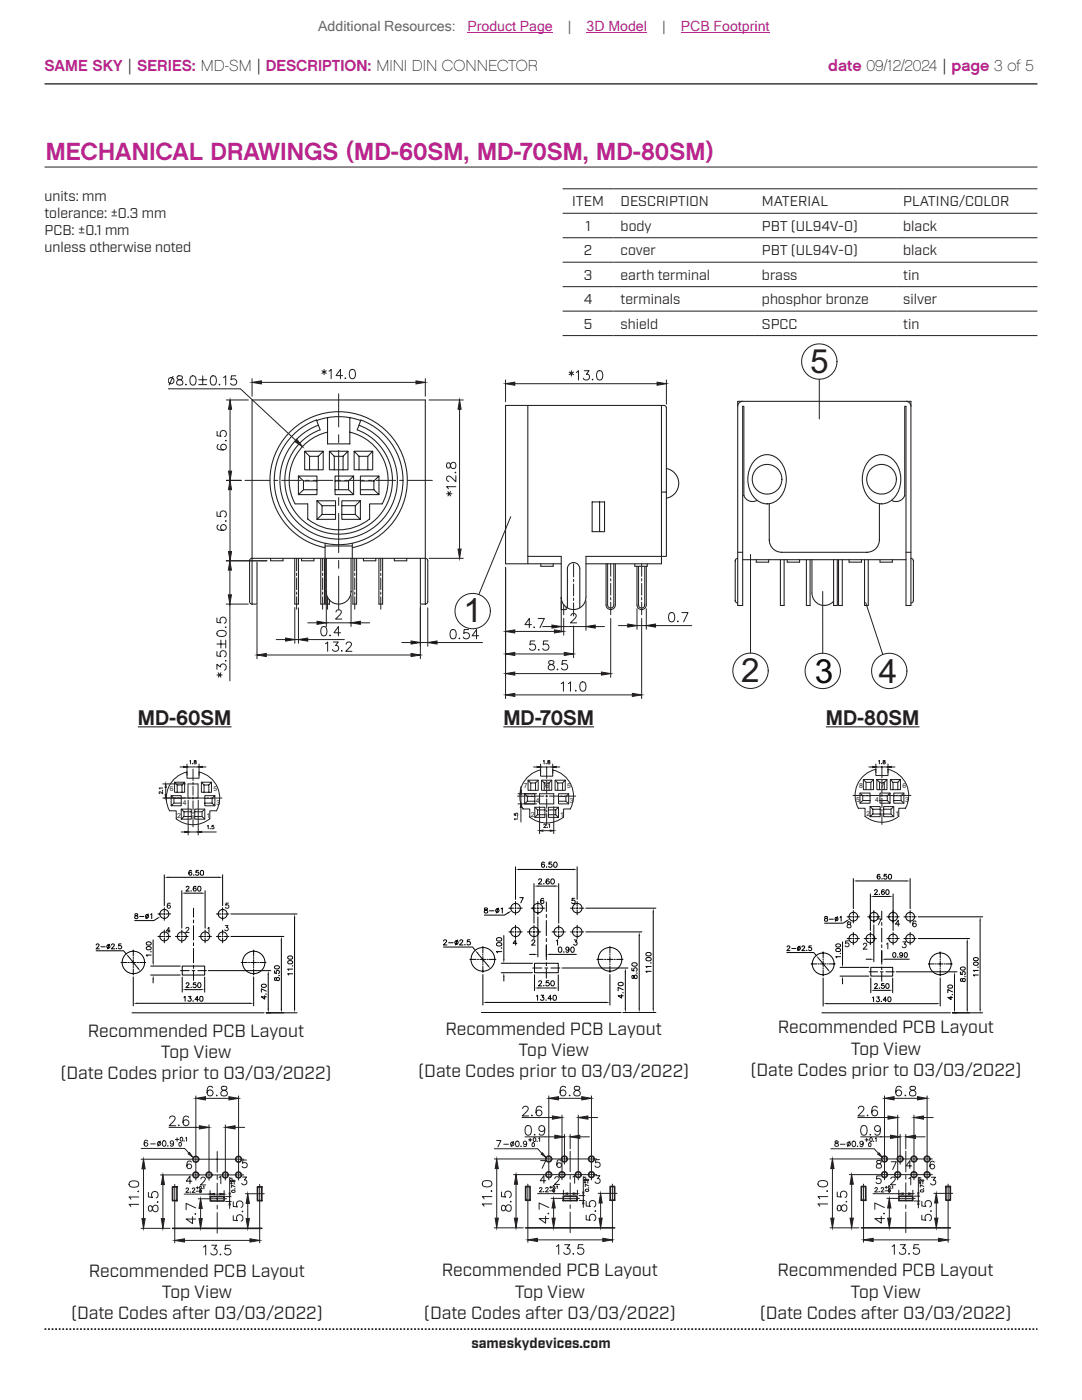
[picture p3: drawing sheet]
<svg xmlns="http://www.w3.org/2000/svg" width="216mm" height="279mm" viewBox="0 0 216 279" stroke-linecap="round" stroke-linejoin="round" font-family="sans-serif">
<defs><g id="words">
<g font-size="6.7" fill="#231f20">
<text x="161.6" y="74.5">5</text>
<text x="92.5" y="124.2">1</text>
<text x="147.9" y="136.1">2</text>
<text x="175.3" y="136.3">4</text>
</g>
<text font-size="6.7" fill="#040503" x="162.6" y="136.2">3</text>
<text font-size="4.9" fill="#bd238f" x="9.1" y="31.9">MECHANICAL DRAWINGS (MD-60SM, MD-70SM, MD-80SM)</text>
<g font-size="4.2" fill="#231f20">
<text x="27.5" y="144.6">MD-60SM</text>
<text x="100.4" y="144.6">MD-70SM</text>
<text x="164.8" y="144.6">MD-80SM</text>
</g>
<g font-size="3.5" fill="#231f20">
<text x="17.5" y="206.9">Recommended PCB Layout</text>
<text x="88.9" y="206.5">Recommended PCB Layout</text>
<text x="155.2" y="206.2">Recommended PCB Layout</text>
<text x="12.1" y="215.3">(Date Codes prior to 03/03/2022)</text>
<text x="32.1" y="211.1">Top View</text>
<text x="83.4" y="215">(Date Codes prior to 03/03/2022)</text>
<text x="103.5" y="210.7">Top View</text>
<text x="149.7" y="214.7">(Date Codes prior to 03/03/2022)</text>
<text x="169.8" y="210.5">Top View</text>
<text x="17.7" y="254.9">Recommended PCB Layout</text>
<text x="88.2" y="254.8">Recommended PCB Layout</text>
<text x="155.1" y="254.8">Recommended PCB Layout</text>
<text x="14.2" y="263.3">(Date Codes after 03/03/2022)</text>
<text x="32.3" y="259.1">Top View</text>
<text x="84.6" y="263.2">(Date Codes after 03/03/2022)</text>
<text x="102.7" y="259">Top View</text>
<text x="151.6" y="263.2">(Date Codes after 03/03/2022)</text>
<text x="169.7" y="259">Top View</text>
</g>
<g font-size="3.2" fill="#bd238f">
<text x="8.9" y="14.3">SAME SKY | SERIES: MD-SM | DESCRIPTION: MINI DIN CONNECTOR</text>
<text x="165.3" y="14.3">date 09/12/2024 | page 3 of 5</text>
</g>
<g font-size="2.8" fill="#63676b">
<text x="63.5" y="6.1">Additional Resources:</text>
<text x="113.3" y="6.1">|</text>
<text x="132.1" y="6.1">|</text>
</g>
<g font-size="2.8" fill="#bd238f">
<text x="93.3" y="6.1">Product Page</text>
<text x="117.1" y="6.1">3D Model</text>
<text x="135.8" y="6.1">PCB Footprint</text>
</g>
<g font-size="2.8" fill="#231f20">
<text x="8.9" y="40.1">units: mm</text>
<text x="114.2" y="41.2">ITEM</text>
<text x="123.8" y="41.2">DESCRIPTION</text>
<text x="152" y="41.2">MATERIAL</text>
<text x="180.2" y="41.2">PLATING/COLOR</text>
<text x="8.9" y="43.5">tolerance: ±0.3 mm</text>
<text x="8.9" y="46.9">PCB: ±0.1 mm</text>
<text x="116.8" y="46">1</text>
<text x="123.8" y="46">body</text>
<text x="152" y="46">PBT (UL94V-0)</text>
<text x="180.2" y="46">black</text>
<text x="8.9" y="50.3">unless otherwise noted</text>
<text x="116.5" y="50.9">2</text>
<text x="123.8" y="50.9">cover</text>
<text x="152" y="50.9">PBT (UL94V-0)</text>
<text x="180.2" y="50.9">black</text>
<text x="116.5" y="55.8">3</text>
<text x="123.8" y="55.8">earth terminal</text>
<text x="152" y="55.8">brass</text>
<text x="180.2" y="55.8">tin</text>
<text x="116.5" y="60.7">4</text>
<text x="116.5" y="65.6">5</text>
<text x="123.8" y="60.7">terminals</text>
<text x="123.8" y="65.6">shield</text>
<text x="152" y="60.7">phosphor bronze</text>
<text x="152" y="65.6">SPCC</text>
<text x="180.2" y="60.7">silver</text>
<text x="180.2" y="65.6">tin</text>
<text x="94.1" y="269">sameskydevices.com</text>
</g>
<g font-size="1.4" fill="#231f20">
<text x="104.5" y="157.3">7</text>
<text x="106.9" y="160.3">4</text>
<text x="108.8" y="157.3">6</text>
<text x="113.2" y="157.3">5</text>
<text x="113.7" y="160.3">3</text>
<text x="170.8" y="160.1">5</text>
<text x="171.4" y="157.3">8</text>
<text x="174.6" y="160.1">4</text>
<text x="175.8" y="157.3">7</text>
<text x="180.1" y="157.3">6</text>
<text x="180.6" y="160.1">3</text>
<text x="105.9" y="163">2</text>
<text x="111.8" y="163">1</text>
<text x="172.9" y="162.8">2</text>
<text x="178.7" y="162.8">1</text>
</g>
<g font-size="1.3" fill="#231f20">
<text x="33.9" y="157.9">6</text>
<text x="36.5" y="160.6">4</text>
<text x="42.6" y="157.9">5</text>
<text x="43.2" y="160.6">3</text>
<text x="35.4" y="163.3">2</text>
<text x="41.2" y="163.3">1</text>
</g>
</g></defs>
<path d="M8.9 16.7h198.1" fill="none" stroke="#231f20" stroke-width=".26"/>
<path d="M8.9 265.3h198.1" fill="none" stroke="#231f20" stroke-width=".35" stroke-dasharray=".4 .4 .4 .4 .4 .4" stroke-dashoffset=".7" stroke-linecap="butt"/>
<g fill="none" stroke="#231f20" stroke-width=".2">
<path d="M8.9 33.3h198.1M48.9 95.9h5M54.6 95.9h.8M56.2 95.9h3.9M60.9 95.9h.8M62.5 95.9h3.9M67.2 95.9h.8M68.8 95.9h3.9M73.5 95.9h.7M75 95.9h3.9M79.7 95.9h.8M81.3 95.9h5"/>
<path d="M101.9 103.1l-6.4 15.5M127.4 113v7.7a.62 .62 0 0 0 .6 .6 .62 .62 0 0 0 .7-.6v-7.7M149.8 110.7v19.6M51.3 120.8v10.7M53.1 130.7h28.9M83.9 120.8v10.7M121.2 120.7a.62 .62 0 0 0 .7 .6 .62 .62 0 0 0 .6-.6"/>
<circle cx="163.5" cy="72.2" r="3.5"/>
<circle cx="94.3" cy="122" r="3.5"/>
<circle cx="149.8" cy="133.9" r="3.5"/>
<circle cx="164.2" cy="133.9" r="3.5"/>
</g>
<g fill="none" stroke="#231f20" stroke-width=".21">
<path d="M50.3 79.8h34.6M59.5 95l1.1 1M59.5 95h3.7v3.7h-3.7zM60.6 96h2.6M60.6 96v1.7M60.8 90.1l1 1h1.7M60.8 90.1h3.7v3.7h-3.7zM61.8 91.1v2.7M63.2 83.9a12.7 12.7 0 0 1 8.8 0M63.2 97.7h-2.6l-1.1 1M63.2 99.9l1.1 1M63.2 99.9h3.8v3.7h-3.8z"/>
<path d="M63.5 91.1v2.7M63.5 84.9a11.7 11.7 0 0 0-5.3 18 11.7 11.7 0 0 0 18.8 0 11.7 11.7 0 0 0-5.4-18M64.5 90.1l-1 1M65.3 86.2a9.9 9.9 0 0 0-6.4 14.4M65.4 83.4v5.2h4.4v-5.2M65.7 90.1l1 1M65.7 90.1h3.7v3.7h-3.7zM66.7 91.1h1.8M66.7 91.1v2.7M66.9 95h3.7v3.7h-3.7zM66.9 96h2.6M68.2 99.9h3.7v3.7h-3.7z"/>
<path d="M68.5 91.1v2.7M69.4 90.1l-.9 1M69.5 96v1.7h-2.6M69.5 97.7l1.1 1M69.8 86.2a9.9 9.9 0 0 1 6.5 14.4h-2.5v3a9.9 9.9 0 0 1-12.4 0v-3h-2.5M70.6 95l-1.1 1M70.7 90.1l.9 1M70.7 90.1h3.7v3.7h-3.7zM71.6 91.1v2.7M71.9 95h3.7v3.7h-3.7zM71.9 97.7h2.7l1 1M71.9 99.9l-1 1v1.8l1 .9"/>
<path d="M71.9 96h2.7M72 83.8a12.8 12.8 0 0 1 5.9 19.7 12.8 12.8 0 0 1-20.6 0 12.8 12.8 0 0 1 5.8-19.7l.8 2M72 83.8l-.7 2a10.7 10.7 0 0 1 4.9 16.5 10.7 10.7 0 0 1-17.2 0 10.7 10.7 0 0 1 4.9-16.5M73.4 91.1v2.7M74.4 90.1l-1 1h-1.8M74.6 96v1.7M75.6 95l-1 1M105.3 80.9v31.6M132 80.9v31.6h-15.1M132 98.2h1M133 93.5a3 3 0 0 1 2.4 3 3 3 0 0 1-2.4 2.9M147.2 80.1h34.6"/>
<path d="M148.2 80.1a.99 .99 0 0 0-1 1M180.8 80.1a.99 .99 0 0 1 1 1M49.8 111.9l.2-.4 .3-.1h34.6l.2 .1 .3 .4M54 111.9h2.5M60.2 111.9h2.4M64.3 100.9v1.8l-1.1 .9M64.3 100.9h2.7M64.3 102.7h2.7M64.9 109.3a13.7 13.7 0 0 1-8.7-21.1 13.7 13.7 0 0 1 22.8 0 13.7 13.7 0 0 1-8.7 21.1M64.9 109h5.4M64.9 108.4v3M65.1 111.4v6.7a2.47 2.47 0 0 0 2.5 2.5 2.47 2.47 0 0 0 2.4-2.5v-6.7"/>
<path d="M65.7 119.7v.9h-.7M68.2 100.9h2.7M68.2 102.7h2.7M70.3 108.4v3M72.5 111.9h2.5M78.7 111.9h2.5M105.3 111h6.7M107.9 113h2.5M112 119.2a2.47 2.47 0 0 0 2.4 2.4 2.47 2.47 0 0 0 2.5-2.4M112 119.3v2.4h1v-.5M113.2 113.5a1.24 1.24 0 0 1 1.2-1.2 1.24 1.24 0 0 1 1.3 1.2v7.8M113.2 113.5v7.8"/>
<path d="M116.9 111h16.1v-29.6l-.3-.4-31.8-.1v31.6h11.1M118.2 100.2h2.4v5.9h-2.4zM119.6 100.2v5.9M126.7 113h2.4M127.1 113v7.7a.93 .93 0 0 0 .9 .9 .93 .93 0 0 0 1-.9v-7.7M147.2 111.4l-.4 .3-.1 .2v7.9l.1 .3 .4 .2M147.2 110.2h1M148.2 111.7h32.6M150.9 112.2h2.5M157.1 112.2h2.4M162 118.4a2.47 2.47 0 0 0 1.6 2.3 2.47 2.47 0 0 0 2.7-.7M169.4 112.2h2.5"/>
<path d="M175.6 112.2h2.5M180.8 110.2h1M181.8 111.4l.4 .3 .1 .2v7.9l-.3 .5h-.2M49.8 120.1l.2 .4 1.3 .1M58.8 120.6h.8M64 120.6h.7M70.4 120.6h.8M75.6 120.6h.7M85.4 120.1l-.3 .4-1.2 .1M120.9 120.7a.93 .93 0 0 0 1 .9 .93 .93 0 0 0 .9-.9M147.2 120.8h1M155.7 120.8h.8"/>
<path d="M160.9 120.8h.7M166.3 120.8h.8M167.3 120.8h.8M172.5 120.8h.7M180.8 120.8h1M27.5 145.1h18.7M100.4 145.1h18.2M164.8 145.1h18.7"/>
<circle cx="153.1" cy="95.6" r="2.96"/>
<circle cx="175.9" cy="95.6" r="2.96"/>
</g>
<path d="M51.3 130.7l1.8-.3v.6z" fill="#231f20"/>
<path d="M51.3 130.7l1.8-.3v.6z" fill="none" stroke="#231f20" stroke-width=".2"/>
<path d="M82 130.4l1.9 .3-1.9 .3z" fill="#231f20"/>
<g fill="none" stroke="#231f20" stroke-width=".2">
<path d="M59.2 111.4v2.5M59.2 114.4v.5M59.2 115.3v2.4M59.2 118.2v.4M59.2 119.1v2.5M64.4 111.4v2.5M64.4 114.4v.5M64.4 115.3v2.4M64.4 118.2v.4M64.4 119.1v2.5M65.4 119.2v2.4M70.8 111.4v2.5"/>
<path d="M70.8 114.4v.5M70.8 115.3v2.4M70.8 118.2v.4M70.8 119.1v2.5M76 111.4v2.5M76 114.4v.5M76 115.3v2.4M76 118.2v.4M76 119.1v2.5M100.9 113.3v13.5M114.5 112.5v2.6M114.5 115.6v.5"/>
<path d="M114.5 116.5v2.4M114.5 119.4v.4M121.9 112.5v2.5M121.9 115.5v.5M121.9 116.4v2.4M121.9 119.2v.5M128 112.5v2.5M128 115.5v.5M128 116.4v2.4M128 119.2v.5M64.9 128.5l.5-.4v1.9M66.5 128.1h1l-.5 .7a.62 .62 0 0 1 .4 1 .62 .62 0 0 1-1.1-.2"/>
<path d="M68.2 129.8v.2l.1-.1M69.1 128.6l.3-.5 .6 .2a.59 .59 0 0 1-.1 .8l-.9 .9h1.2M82 130.4l1.9 .3-1.9 .3zM102.7 126h7.9M112.5 120.7v2M112.5 123.4v3.4M114.5 120.3v2.6M121.9 120.2v2.5M128 120.2v2.5"/>
</g>
<path d="M100.9 126l1.8-.3v.6z" fill="#231f20"/>
<path d="M100.9 126l1.8-.3v.6z" fill="none" stroke="#231f20" stroke-width=".2"/>
<path d="M110.6 125.7l1.9 .3-1.9 .3z" fill="#231f20"/>
<path d="M100.9 113.3v17.9M102.7 130.5h9.9M106.1 124.7h-1.4l.9-1.3v1.9M106.6 125.1l-.1 .1h.2M107.4 123.4h1.2l-.9 1.9M110.6 125.7l1.9 .3-1.9 .3zM114.5 124.9v6.3" fill="none" stroke="#231f20" stroke-width=".2"/>
<path d="M100.9 130.5l1.8-.3v.6z" fill="#231f20"/>
<path d="M100.9 130.5l1.8-.3v.6z" fill="none" stroke="#231f20" stroke-width=".2"/>
<path d="M112.6 130.2l1.9 .3-1.9 .3z" fill="#231f20"/>
<path d="M100.9 113.3v21.9M102.7 134.4h17.3M106.7 127.9h-.9l-.1 .8a.65 .65 0 0 1 1 0 .65 .65 0 0 1-.1 1 .65 .65 0 0 1-.9-.3M107.5 129.6l-.1 .1h.2M109.4 127.9h-.9l-.1 .8a.66 .66 0 0 1 1 0 .66 .66 0 0 1-.2 1 .66 .66 0 0 1-.9-.3M112.6 130.2l1.9 .3-1.9 .3zM121.9 123.4v11.8" fill="none" stroke="#231f20" stroke-width=".2"/>
<path d="M100.9 134.4l1.8-.3v.6z" fill="#231f20"/>
<path d="M100.9 134.4l1.8-.3v.6z" fill="none" stroke="#231f20" stroke-width=".2"/>
<path d="M120 134.1l1.9 .3-1.9 .3z" fill="#231f20"/>
<path d="M100.9 113.3v26.1M102.7 138.7h23.5M109.6 131.9a.37 .37 0 0 0 .1 .7 .66 .66 0 0 1 .8 .2 .66 .66 0 0 1-.1 .8 .75 .75 0 0 1-1-.3 .92 .92 0 0 1 1-.8l.1-.4a.68 .68 0 0 0-.9-.2zM111.2 133.5v.1h.1M113.1 131.8h-.9l-.1 .8a.65 .65 0 0 1 1 0 .65 .65 0 0 1-.1 1 .65 .65 0 0 1-1-.3M120 134.1l1.9 .3-1.9 .3zM128 123.4v16" fill="none" stroke="#231f20" stroke-width=".2"/>
<path d="M100.9 138.7l1.8-.3v.6z" fill="#231f20"/>
<path d="M100.9 138.7l1.8-.3v.6z" fill="none" stroke="#231f20" stroke-width=".2"/>
<path d="M126.2 138.4l1.8 .3-1.8 .3z" fill="#231f20"/>
<path d="M45.2 79.8h4.4M163.5 75.7v7.9M45.2 95.9h3M45.9 81.7v12.3M164.2 118v12.4M112 136.4l.4-.3v1.8M113.4 136.4l.4-.3v1.8M114.9 137.8v.1h.1M116 136.2a.6 .6 0 0 1 .8 .2 1.21 1.21 0 0 1-.4 1.5h-.2a1.19 1.19 0 0 1-.2-1.7zM126.2 138.4l1.8 .3-1.8 .3z" fill="none" stroke="#231f20" stroke-width=".2"/>
<path d="M148.2 81.1h.2v17.8a1.85 1.85 0 0 0 2.7 1M150.6 91.9a3.4 3.4 0 0 1 5.8 1.3 5.5 5.5 0 0 1-2 7.1 3.5 3.5 0 0 1-4.7-2.2 5.9 5.9 0 0 1 .9-6.2zM173.4 91.9a3.4 3.4 0 0 1 5.8 1.3 5.5 5.5 0 0 1-2 7.1 3.5 3.5 0 0 1-4.6-2.2 5.9 5.9 0 0 1 .8-6.2zM180.8 81.1h-.3v17.8a1.85 1.85 0 0 1-2.6 1M112 111v8.4M153.5 100.5v7.2a2.47 2.47 0 0 0 2.5 2.5M156 110.2h17M175.5 107.7a2.47 2.47 0 0 1-2.5 2.5M175.5 100.5v7.2" fill="none" stroke="#231f20" stroke-width=".21"/>
<path d="M45.6 94h.6l-.3 1.9z" fill="#231f20"/>
<path d="M45.6 94h.6l-.3 1.9z" fill="none" stroke="#231f20" stroke-width=".2"/>
<path d="M45.9 79.8l.3 1.9h-.6z" fill="#231f20"/>
<g fill="none" stroke="#231f20" stroke-width=".2">
<path d="M45.9 79.8l.3 1.9h-.6zM67.6 78.6v6.6M43.3 86.1v.9l.8 .1a.65 .65 0 0 1 0-1 .65 .65 0 0 1 1 .1 .65 .65 0 0 1-.3 .9M43.6 88.7a.54 .54 0 0 0-.3 .5 .54 .54 0 0 0 .4 .5 1.08 1.08 0 0 0 1.5-.4 .58 .58 0 0 0-.6-.7 .58 .58 0 0 0-.6 .6 .58 .58 0 0 0 .6 .6M45.1 87.8l.1 .1h-.2M67.6 86.8v1.5M67.6 89.9v7.8M67.6 99.3v1.6M45.1 111.9h8.2M45.9 113.8v4.9M67.6 102.4v7.9M67.6 111.8v1.6"/>
<path d="M67.6 115v6.6M121.2 112.5v8.2M122.5 112.5v8.2M45.1 120.6h4.5M45.9 120.6v15.3"/>
</g>
<g fill="none" stroke="#231f20" stroke-width=".21">
<path d="M50.3 79.8v40.8M84.9 79.8v40.8M147.2 80.1v40.7M148.2 81.1v39.7M180.8 81.1v39.7M181.8 80.1v40.7M49.8 111.9v8.2M51.3 112.2v8.4M54 111.4v.5M56.5 111.4v.5M58.8 111.4v9.2M59.6 111.4v9.2"/>
<path d="M60.2 111.4v.5M62.6 111.4v.5M64 111.4v9.2M64.7 111.4v9.2M65 111.4v9.2M70.4 111.4v9.2M71.2 111.4v9.2M72.5 111.4v.5M75 111.4v.5M75.6 111.4v9.2M76.3 111.4v9.2M78.7 111.4v.5"/>
<path d="M81.2 111.4v.5M83.9 111.4v9.2M85.4 111.9v8.2M107.9 112.5v.5M110.4 112.5v.5M116.9 111v8.2M120.9 112.5v8.2M122.8 112.5v8.2M126.7 112.5v.5M129.1 112.5v.5M150.9 111.7v.5M153.4 111.7v.5"/>
<path d="M155.7 111.7v9.1M156.5 111.7v9.1M157.1 111.7v.5M159.5 111.7v.5M160.9 111.7v9.1M161.6 111.7v9.1M162 111.7v6.7M166.3 111.7v9.1M167.1 111.7v9.1M167.3 111.7v9.1M168.1 111.7v9.1M169.4 111.7v.5"/>
<path d="M171.9 111.7v.5M172.5 111.7v9.1M173.2 111.7v9.1M175.6 111.7v.5M178.1 111.7v.5"/>
</g>
<path d="M45.9 111.9l.3 1.9h-.6z" fill="#231f20"/>
<path d="M45.9 111.9l.3 1.9h-.6z" fill="none" stroke="#231f20" stroke-width=".2"/>
<path d="M45.6 118.7h.6l-.3 1.9z" fill="#231f20"/>
<g fill="none" stroke="#231f20" stroke-width=".2">
<path d="M45.2 95.9h2.9M45.9 97.7v12.4M45.2 111.9h8.1M45.6 118.7h.6l-.3 1.9zM43.3 133.6v-1l.7 .5a.62 .62 0 0 1 .8-.6 .62 .62 0 0 1 .2 1.1l-.2 .1M43.3 130v.9l.8 .1a.65 .65 0 0 1 0-1 .65 .65 0 0 1 .9 .1 .65 .65 0 0 1-.2 1M43.3 123.3v.9l.8 .1a.65 .65 0 0 1 0-1 .65 .65 0 0 1 .9 .1 .65 .65 0 0 1-.2 1M43.3 134.7h1M43.3 128.5h1.6M43.4 126.1a1.18 1.18 0 0 1 1.7 .2v.2a1.06 1.06 0 0 1-1.8 0zM43.5 134.3l.6 .8M44.1 134.3l-.6 .8"/>
<path d="M44.1 127.7v1.6M45 131.8v.2v-.1M45 125.1l.1 .1h-.1M45 127.7v1.6"/>
</g>
<path d="M45.9 95.9l.3 1.8h-.6z" fill="#231f20"/>
<path d="M45.9 95.9l.3 1.8h-.6z" fill="none" stroke="#231f20" stroke-width=".2"/>
<path d="M45.6 110.1h.6l-.3 1.8z" fill="#231f20"/>
<path d="M85.6 79.8h6.8M91.7 81.7v27.9M43.3 102.1v.9l.8 .1a.65 .65 0 0 1 0-1 .65 .65 0 0 1 1 .1 .65 .65 0 0 1-.3 1M43.6 104.8a.54 .54 0 0 0-.3 .5 .54 .54 0 0 0 .4 .5 1.08 1.08 0 0 0 1.5-.5 .58 .58 0 0 0-.6-.6 .58 .58 0 0 0-.6 .5 .58 .58 0 0 0 .5 .6M45.1 103.9v.2l-.1-.1M45.6 110.1h.6l-.3 1.8zM85.6 111.4h6.8" fill="none" stroke="#231f20" stroke-width=".2"/>
<path d="M91.4 109.6h.6l-.3 1.8z" fill="#231f20"/>
<path d="M91.4 109.6h.6l-.3 1.8z" fill="none" stroke="#231f20" stroke-width=".2"/>
<path d="M91.7 79.8l.3 1.9h-.6z" fill="#231f20"/>
<path d="M50.3 75.6v3.5M52.2 76.3h30.8M84.9 75.6v3.5M91.7 79.8l.3 1.9h-.6zM89.1 98.5h1.1M89.2 92.4a.7 .7 0 0 0 .2 1l.3-.1 .1-.1a.66 .66 0 0 1 .3-.8 .66 .66 0 0 1 .8 0 .75 .75 0 0 1-.3 1.1 .92 .92 0 0 1-.9-1.1zM89.4 98.1l.5 .9M89.9 98.1l-.5 .9M90.9 94.2v.2l-.1-.1M91 97.1h-1.9l.4 .5M91 94.9v1.3l-.9-.9a.56 .56 0 0 0-.9-.1l-.1 .5 .5 .4" fill="none" stroke="#231f20" stroke-width=".2"/>
<path d="M50.3 76.3l1.9-.3v.6z" fill="#231f20"/>
<path d="M50.3 76.3l1.9-.3v.6z" fill="none" stroke="#231f20" stroke-width=".2"/>
<path d="M83 76l1.9 .3-1.9 .3z" fill="#231f20"/>
<path d="M64.2 74l.9 .5M64.7 73.7v1.1M65.1 74l-.9 .5M65.6 74.1l.5-.4v1.9M68.4 75h-1.4l.9-1.3v1.9M68.9 75.4l-.1 .1h.2M70 73.8a.6 .6 0 0 1 .8 .3 .93 .93 0 0 1-.6 1.5 1.18 1.18 0 0 1-.2-1.8zM83 76l1.9 .3-1.9 .3zM100.9 75.8v4.4M102.7 76.6h28.4M133 75.8v4.9" fill="none" stroke="#231f20" stroke-width=".2"/>
<path d="M100.9 76.6l1.8-.3v.6z" fill="#231f20"/>
<path d="M100.9 76.6l1.8-.3v.6z" fill="none" stroke="#231f20" stroke-width=".2"/>
<path d="M131.1 76.3l1.9 .3-1.9 .3z" fill="#231f20"/>
<g fill="none" stroke="#231f20" stroke-width=".2">
<path d="M33.6 77.6h14.4l11 10.3M34.5 75.1l-.8 1.8M35.4 75.1a.37 .37 0 0 0 .2 .6 .66 .66 0 0 1 .7 .3 .66 .66 0 0 1 0 .8 .75 .75 0 0 1-1.1-.3 .92 .92 0 0 1 1.1-.9l.1-.3a.71 .71 0 0 0-1-.2zM37.1 76.7l-.1 .1h.2M38.2 75.1a.6 .6 0 0 1 .8 .3 .93 .93 0 0 1-.6 1.5 1.18 1.18 0 0 1-.2-1.8zM39.7 75.8h1.5M39.7 76.8h1.5M40.5 75v1.6M42.2 75.1a.6 .6 0 0 1 .9 .3 .93 .93 0 0 1-.6 1.5 1.18 1.18 0 0 1-.3-1.8zM43.8 76.7l-.1 .1h.2M44.6 75.4l.4-.4v1.9M47.1 75h-.9l-.1 .8a.65 .65 0 0 1 1 0 .65 .65 0 0 1-.1 1 .65 .65 0 0 1-1-.3"/>
<path d="M113.6 74.2l.9 .6M114 74v1M114.5 74.2l-.9 .6M115 74.3l.4-.3v1.8M116.6 74h.9l-.5 .7a.62 .62 0 0 1 .5 1 .62 .62 0 0 1-1.1-.2M118.2 75.7v.1h.1M119.3 74.1a.61 .61 0 0 1 .9 .2 1.2 1.2 0 0 1-.5 1.5h-.1a1 1 0 0 1-.5-1.5zM131.1 76.3l1.9 .3-1.9 .3z"/>
<circle cx="34.1" cy="76" r=".61"/>
</g>
<path d="M59.2 87.7l1.2 1.4-1.6-1z" fill="#231f20"/>
<g fill="none" stroke="#231f20" stroke-width=".2">
<path d="M59.2 87.7l1.2 1.4-1.6-1zM55.1 127.6h1.9M58.8 121.2v7.2M58.8 127.6h.8M59.6 121.3v7.1M61.4 127.6h7.3M172.7 120.3l3.5 10.3"/>
<circle cx="177.4" cy="133.9" r="3.5"/>
</g>
<path d="M57 127.3l1.8 .3-1.8 .3z" fill="#040503"/>
<path d="M57 127.3l1.8 .3-1.8 .3z" fill="none" stroke="#231f20" stroke-width=".2"/>
<path d="M59.6 127.6l1.8-.3v.6z" fill="#040503"/>
<path d="M65.1 118.8v6.2M70 118.8v6.2M59.6 127.6l1.8-.3v.6zM61.4 124.3h1.9M64.3 125.1a.6 .6 0 0 1 .8 .3 1.2 1.2 0 0 1-.4 1.5h-.2a1.19 1.19 0 0 1-.2-1.8zM65.1 124.3h4.9M65.9 126.7l-.1 .1h.1M68 126.3h-1.4l.9-1.3v1.9M71.9 124.3h1.9" fill="none" stroke="#231f20" stroke-width=".2"/>
<path d="M63.3 124l1.8 .3-1.8 .3z" fill="#040503"/>
<path d="M63.3 124l1.8 .3-1.8 .3z" fill="none" stroke="#231f20" stroke-width=".2"/>
<path d="M70 124.3l1.9-.3v.6z" fill="#040503"/>
<path d="M67 122.1l.4-.4 .6 .2a.57 .57 0 0 1-.2 .8l-.8 .8h1.2M70 124.3l1.9-.3v.6zM80.2 128.2h1.8M83.9 121.3v7.7M83.9 128.2h1.5M85.4 121.3v7.7M87.2 128.2h9.1" fill="none" stroke="#231f20" stroke-width=".2"/>
<path d="M82 127.9l1.9 .3-1.9 .3z" fill="#040503"/>
<path d="M82 127.9l1.9 .3-1.9 .3z" fill="none" stroke="#231f20" stroke-width=".2"/>
<path d="M85.4 128.2l1.8-.3v.6z" fill="#040503"/>
<path d="M112 119.9v5.9M116.9 119.9v5.9M85.4 128.2l1.8-.3v.6zM90.1 125.7a.6 .6 0 0 1 .8 .3 .93 .93 0 0 1-.6 1.5 1.18 1.18 0 0 1-.2-1.8zM91.7 127.3l-.1 .1h.1M93.5 125.6h-.9l-.1 .8a.65 .65 0 0 1 1 0 .65 .65 0 0 1-.1 1 .65 .65 0 0 1-1-.3M95.5 126.9h-1.3l.9-1.3v1.9M108.3 125h1.8M112 125h4.9M118.8 125h1.8" fill="none" stroke="#231f20" stroke-width=".2"/>
<path d="M110.1 124.7l1.9 .3-1.9 .4z" fill="#040503"/>
<path d="M110.1 124.7l1.9 .3-1.9 .4z" fill="none" stroke="#231f20" stroke-width=".2"/>
<path d="M116.9 125l1.9-.3v.7z" fill="#040503"/>
<path d="M113.9 122.9l.4-.4 .6 .1a.58 .58 0 0 1-.2 .8l-.9 .9h1.3M116.9 125l1.9-.3v.7zM123.4 124.9h1.9M127.1 121.5v4.1M127.1 124.9h1.9M129 121.5v4.1M130.8 124.9h7.2" fill="none" stroke="#231f20" stroke-width=".2"/>
<path d="M125.3 124.5l1.8 .4-1.8 .3z" fill="#040503"/>
<path d="M125.3 124.5l1.8 .4-1.8 .3z" fill="none" stroke="#231f20" stroke-width=".2"/>
<path d="M129 124.9l1.8-.4v.7z" fill="#040503"/>
<path d="M129 124.9l1.8-.4v.7zM133.7 122.3a.6 .6 0 0 1 .8 .3 .93 .93 0 0 1-.6 1.5 1.18 1.18 0 0 1-.2-1.8zM135.2 123.9v.2l.1-.1M136.1 122.3h1.2l-.9 1.8" fill="none" stroke="#231f20" stroke-width=".2"/>
<g fill="none" stroke="#040503" stroke-width=".2">
<path d="M103.7 179.1h.7l-.5 1.1M106.5 176.3v7.9M107.4 176.8h3.2M111.5 176.3v7.9M114.7 179.3h-.5l-.1 .4a.38 .38 0 0 1 .6 0 .38 .38 0 0 1-.1 .5 .38 .38 0 0 1-.5-.1M103.1 188.3h-.7l.5-.7v1M106.1 187.8l.2-.2 .4 .2v.2l-.6 .6h.7M111 187.8l.3-.2v1M114.6 187.6h.5l-.3 .4a.35 .35 0 0 1 .3 .5 .35 .35 0 0 1-.6-.1"/>
<circle cx="102.9" cy="181.2" r=".95"/>
<circle cx="106.6" cy="186" r=".95"/>
<circle cx="111.5" cy="186" r=".95"/>
<circle cx="115.2" cy="181.2" r=".95"/>
</g>
<g fill="#040503">
<path d="M106.5 176.8l.9-.1v.3z"/>
<path d="M110.6 176.7l.9 .1-.9 .2z"/>
</g>
<g fill="none" stroke="#040503" stroke-width=".2">
<path d="M107.5 175.6l.2-.2 .4 .2-.7 .8h.7M108.5 176.4h.1zM109.6 175.5h-.1a.45 .45 0 0 0-.6 .4 .45 .45 0 0 0 .7 .4 .33 .33 0 0 0-.2-.5 .33 .33 0 0 0-.4 .3M110.1 175.5a.47 .47 0 0 1 .5 .4 .47 .47 0 0 1-.5 .5l-.2-.4zM109 180v1.9M109 182.5v.6M109 183.7v3M109 187.3v.6M109 188.5v3M109 192.1v.6M109 193.3v1.9M112.1 193.2h13.2"/>
<path d="M124.8 194v7.2M124.3 202.1h1"/>
<circle cx="102.9" cy="186" r=".95"/>
<circle cx="115.2" cy="186" r=".95"/>
</g>
<g fill="#040503">
<path d="M124.8 193.2l.1 .8h-.3z"/>
<path d="M124.6 201.2h.3l-.1 .9z"/>
</g>
<path d="M116.9 186h11.2M123.4 196.2a.51 .51 0 0 1 .6-.2 .51 .51 0 0 1 .3 .6 .51 .51 0 0 1-.6 .2 .51 .51 0 0 1-.3-.6zM124 198.5v.7l-.7-.5h1.1M124.4 198.1h.1M124.4 197.5l-1.1-.5v.7M127.5 186.8v14.4M124.3 202.1h3.8" fill="none" stroke="#040503" stroke-width=".2"/>
<g fill="#040503">
<path d="M127.5 186l.2 .8h-.3z"/>
<path d="M127.4 201.2h.3l-.2 .9z"/>
</g>
<path d="M102.9 173v6.5M103.7 173.5h10.6M115.2 173v6.5M126.1 193.2v.5l.4 .1a.37 .37 0 0 1 0-.6 .37 .37 0 0 1 .6 .1 .37 .37 0 0 1-.2 .5M126.1 194.7v.5h.3a.42 .42 0 0 1 .2-.5 .42 .42 0 0 1 .5 0v.5a.42 .42 0 0 1-.5 0 .42 .42 0 0 1-.2-.5zM126.1 192.3a.52 .52 0 0 1 .7-.2 .52 .52 0 0 1 .3 .6 .52 .52 0 0 1-.7 .2 .52 .52 0 0 1-.3-.6zM127 194.2h.1z" fill="none" stroke="#040503" stroke-width=".2"/>
<g fill="#040503">
<path d="M102.9 173.5l.8-.1v.3z"/>
<path d="M114.3 173.4l.9 .1-.9 .2z"/>
</g>
<path d="M108.6 172.2v-.1a.51 .51 0 0 0-.6 .4 .51 .51 0 0 0 .3 .6 .32 .32 0 0 0 .4-.3 .32 .32 0 0 0-.3-.3 .32 .32 0 0 0-.4 .2M109.1 173v.1zM110.1 172h-.5l-.1 .5a.38 .38 0 0 1 .6 0 .38 .38 0 0 1-.1 .5 .38 .38 0 0 1-.5-.1M110.6 172.1a.48 .48 0 0 1 .6 .5 .48 .48 0 0 1-.6 .4l-.1-.3zM116.9 181.2h14M130.3 182.1v19.1M124.3 202.1h6.6" fill="none" stroke="#040503" stroke-width=".2"/>
<g fill="#040503">
<path d="M130.2 201.2h.3l-.2 .9z"/>
<path d="M130.3 181.2l.2 .9h-.3z"/>
</g>
<g fill="none" stroke="#040503" stroke-width=".2">
<path d="M102.9 179.9v1M115.2 179.9v1M101.4 182.2l-.8 .4h-4M101.5 181.2h1M101.5 186h1M102.8 181.2h.2M102.8 186h.2M102.9 181.1v.3M102.9 181.6v1M102.9 184.7v.9M102.9 185.9v.2M102.9 186.3v1"/>
<path d="M103.2 181.2h1M103.2 186h1M105.2 186h1M106.3 193.2h1.8M106.4 186h.3M106.5 184.7v.9M106.5 185.9v.2M106.5 186.3v1M106.9 186h1M108.7 193.2h.6M109.9 193.2h1.8M110.1 186h1"/>
<path d="M111.4 186h.2M111.5 184.7v.9M111.5 185.9v.2M111.5 186.3v1M111.8 186h1M113.8 181.2h1M113.8 186h1M115.1 181.2h.2M115.1 186h.2M115.2 181.1v.3M115.2 181.6v1M115.2 184.7v.9"/>
<path d="M115.2 185.9v.2M115.2 186.3v1M115.5 181.2h1M115.5 186h1M128.9 191.2a.52 .52 0 0 1 .7-.2 .52 .52 0 0 1 .3 .6 .52 .52 0 0 1-.7 .2 .52 .52 0 0 1-.3-.6zM128.9 190.2a.51 .51 0 0 1 .7-.2 .51 .51 0 0 1 .3 .6l-.4 .2a.45 .45 0 0 1-.6-.3zM129.8 192.2h.1zM129.9 193.9h-1l.2 .2M129.9 192.9h-1l.2 .2M96 202.1h27.9"/>
</g>
<path d="M101.3 182.1l.8-.3-.7 .5z" fill="#040503"/>
<g fill="none" stroke="#040503" stroke-width=".2">
<path d="M107.3 179.9v1M96.7 181.2v.3l.6 .4a.34 .34 0 0 1-.4 .3 .34 .34 0 0 1-.2-.4l.6-.4-.2-.2zM97.7 181.8h.9M99.5 181.2l-.5 1M100 181.4l.2-.2v1M102.9 181.2v.1M105.7 190.5h.8M106 181.2h1M106.7 192.2h4.7v1.9h-4.7zM107.2 181.2h.2M107.3 181.1v.3M107.3 181.6v1"/>
<path d="M107.3 183v8M107.7 181.2h1M109 188.7v2.3M109.8 190.5h5.2"/>
<circle cx="99.2" cy="181.7" r=".35"/>
<circle cx="107.3" cy="181.2" r=".95"/>
</g>
<g fill="#040503">
<path d="M106.5 190.3l.8 .2-.8 .1z"/>
<path d="M109 190.5l.8-.2v.3z"/>
</g>
<path d="M108.5 179.4l-.1-.1a.48 .48 0 0 0-.5 .5 .48 .48 0 0 0 .5 .5 .33 .33 0 0 0 0-.6 .33 .33 0 0 0-.5 .3M100 194.1h6.2M100 192.2h6.2M100.5 186.7v4.7M100.5 195v.8M111.6 189.1a.48 .48 0 0 1 .5 .4 .48 .48 0 0 1-.5 .5l-.2-.4zM112.5 190.1h.1M113.5 189.4a.32 .32 0 0 1-.4 .2 .32 .32 0 0 1-.1-.5 .32 .32 0 0 1 .5 .1v.2a.47 .47 0 0 1-.4 .7l-.2-.2M114 189.1a.51 .51 0 0 1 .7 .3 .51 .51 0 0 1-.4 .7l-.4-.2z" fill="none" stroke="#040503" stroke-width=".2"/>
<g fill="#040503">
<path d="M100.5 194.1l.2 .9h-.3z"/>
<path d="M100.4 191.4h.3l-.2 .8z"/>
</g>
<path d="M99.1 188.3a.52 .52 0 0 1 .7-.2 .52 .52 0 0 1 .3 .6 .52 .52 0 0 1-.7 .2 .52 .52 0 0 1-.3-.6zM99.1 187.3a.51 .51 0 0 1 .7-.2 .51 .51 0 0 1 .3 .6l-.4 .1a.45 .45 0 0 1-.6-.3zM100 189.2h.1zM100.1 189.9h-1l.2 .3M106.7 194.5v3.2M107.5 197.2h3.1M111.4 194.5v3.2" fill="none" stroke="#040503" stroke-width=".2"/>
<g fill="#040503">
<path d="M106.7 197.2l.8-.2v.3z"/>
<path d="M110.6 197l.8 .2-.8 .1z"/>
</g>
<g fill="none" stroke="#040503" stroke-width=".2">
<path d="M93.7 191.5h1.3M95.3 191.5h.2M95.7 191.5h1.2M96.4 188.9v1.3M96.4 190.4v.2M96.4 190.9v1.2M96.4 192.3v.2M96.4 192.8v1.3M96.4 194.5v6.1M97.2 191.5h.2M97.7 191.5h1.3M107.5 196l.2-.3 .4 .2-.7 .9h.7"/>
<path d="M108.5 196.7h.1zM109.5 195.7h-.5v.5a.37 .37 0 0 1 .5-.1 .37 .37 0 0 1 0 .6 .37 .37 0 0 1-.6-.1M110.1 195.8a.47 .47 0 0 1 .5 .4 .47 .47 0 0 1-.5 .5l-.2-.4zM119.1 191.5h1.3M120.6 191.5h.3M121.1 191.5h1.2M121.7 188.9v1.3M121.7 190.4v.2M121.7 190.9v1.2M121.7 192.3v.2M121.7 192.8v1.3M121.7 194.5v6.1"/>
<path d="M122.5 191.5h.3M123 191.5h1.3M97.2 200.1h23.7"/>
<circle cx="96.3" cy="191.5" r="2.37"/>
<circle cx="121.7" cy="191.5" r="2.37"/>
</g>
<g fill="#040503">
<path d="M96.4 200.1l.8-.2v.3z"/>
<path d="M120.9 199.9l.8 .2-.8 .1z"/>
</g>
<path d="M88.5 189h5.8l.5 .7M95.4 190.3l1.9 2.4M107 198.8l.3-.2v1M108 198.6h.5l-.3 .4a.34 .34 0 0 1 .2 .6 .34 .34 0 0 1-.6-.2M109 199.6h.1M110.1 199.3h-.8l.5-.7v1M110.5 198.7a.47 .47 0 0 1 .5 .4 .47 .47 0 0 1-.5 .5l-.2-.4z" fill="none" stroke="#040503" stroke-width=".2"/>
<g fill="#040503">
<path d="M97.2 192.7l.2-.1 .4 .7z"/>
<path d="M94.8 189.7l.7 .5-.3 .2z"/>
</g>
<g fill="none" stroke="#040503" stroke-width=".2">
<path d="M88.5 187.8l.2-.2h.4v.3l-.6 .7h.7M89.5 188.1h.9M91.3 187.6l-.4 1M91.8 187.8l.1-.2 .4 .2-.6 .8h.7M92.7 188.5h.1zM93.8 187.6h-.5l-.1 .4a.37 .37 0 0 1 .6 0 .37 .37 0 0 1-.1 .5 .37 .37 0 0 1-.5-.1"/>
<circle cx="91.1" cy="188.1" r=".35"/>
</g>
<g fill="none" stroke="#231f20" stroke-width=".2">
<path d="M103.3 158.9h2.3M104.7 158.4h2v2h-2zM104.7 158.4l.5 .5v1l-.5 .5M105.2 159.9h1.5M105.2 158.9h1.5M105.4 155.7l.5 .6M105.4 155.7h2v2h-2zM105.4 155a5.4 5.4 0 0 1 2.5-1.3v1.2h2.4v-1.2a5.4 5.4 0 0 1 3.5 7.7h-1.3v1.7a5.4 5.4 0 0 1-6.8 0v-1.7h-1.3a5.4 5.4 0 0 1 1-6.4zM105.9 156.3v1.4M105.9 158.9h.4M106.5 153.1h.7M106.7 158.9h1.8"/>
<path d="M106.9 156.3v1.4M107.4 155.7l-.5 .6h-1M107.7 158.4h2.8v2h-2.8zM107.9 152.5v1.8M107.9 153.1h2.4M108.1 155.7h2v2h-2zM108.1 155.7l.5 .6v1.4M108.6 156.3h1M108.9 158.9h.4M109.1 153.1v2.3M109.1 155.7v.4M109.1 156.5v1.8"/>
<path d="M109.1 158.7v.4M109.1 159.4v1.9M109.6 158.9h1.9M110.1 155.7l-.5 .6v1.4M110.3 152.5v1.8M110.8 155.7l.5 .6h1v1.4M110.8 155.7h2v2h-2zM111 153.1h.7M111.3 156.3v1.4M111.4 158.4h2.1v2h-2.1zM111.4 159.9h1.5M111.4 158.9h1.5"/>
<path d="M111.9 158.9h.3M112.6 158.9h2.3M112.8 155.7l-.5 .6M113.5 158.4l-.6 .5v1l.6 .5M106.7 161.1l.6 .5M106.7 161.1h2v2h-2zM107.3 162.6l-.6 .5M107.3 162.6h1.4M107.3 161.6h1.4M107.3 161.6v1M109.1 161.7v.3M109.1 162.4v2.3"/>
<path d="M109.4 161.1h2v2h-2zM109.4 161.6h1.5v1l.5 .5M109.4 162.6h1.5M111.4 161.1l-.5 .5"/>
</g>
<path d="M107.2 153l.7 .1-.7 .1z" fill="#231f20"/>
<path d="M107.2 153l.7 .1-.7 .1z" fill="none" stroke="#231f20" stroke-width=".2"/>
<path d="M110.3 153.1l.7-.1v.2z" fill="#231f20"/>
<path d="M103.4 158.4h3.7M103.9 157v.7M103.9 158.4v2M108.4 151.9l.2-.2v.7M109 152.4h.1M109.3 151.8v.2a.29 .29 0 0 1 .4 .1 .29 .29 0 0 1 0 .3h-.4v-.2l.4-.3v-.1zM110.3 153.1l.7-.1v.2zM103.4 160.4h3.7M103.9 161.1v3" fill="none" stroke="#231f20" stroke-width=".2"/>
<path d="M103.8 157.7h.3l-.2 .7z" fill="#231f20"/>
<path d="M103.8 157.7h.3l-.2 .7z" fill="none" stroke="#231f20" stroke-width=".2"/>
<path d="M103.9 160.4l.2 .7h-.3z" fill="#231f20"/>
<path d="M102.6 162.3v.4h.3a.25 .25 0 0 1 0-.4 .25 .25 0 0 1 .4 .1 .25 .25 0 0 1-.1 .3M103.2 163h.1M103.3 163.4h-.7l.2 .2M103.9 160.4l.2 .7h-.3zM107.7 161v5.4M108.5 165.8h1.4M110.5 161v5.4" fill="none" stroke="#231f20" stroke-width=".2"/>
<path d="M107.7 165.8l.7-.1v.2z" fill="#231f20"/>
<path d="M107.7 165.8l.7-.1v.2z" fill="none" stroke="#231f20" stroke-width=".2"/>
<path d="M109.8 165.7l.7 .1-.7 .1z" fill="#231f20"/>
<path d="M108.5 164.6l.2-.1 .2 .1-.4 .6h.5M109.2 165.1h.1M109.5 164.6l.2-.1v.7M109.8 165.7l.7 .1-.7 .1z" fill="none" stroke="#231f20" stroke-width=".2"/>
<g fill="none" stroke="#040503" stroke-width=".2">
<path d="M36.3 177.8v7.4M37.1 178.2h3.1M40.9 177.8v7.4M31.9 182.4a.9 .9 0 0 1 1.3-.8 .9 .9 0 0 1 .2 1.5 .9 .9 0 0 1-1.4-.3l-.1-.4M35.4 186.9a.9 .9 0 0 1 1.3-.8 .9 .9 0 0 1 .2 1.5 .9 .9 0 0 1-1.4-.4l-.1-.3M43.5 182.4a.9 .9 0 0 1 1.3-.8 .9 .9 0 0 1 .3 1.4 .9 .9 0 0 1-1.5-.2l-.1-.4"/>
<circle cx="40.9" cy="186.9" r=".9"/>
</g>
<g fill="#040503">
<path d="M36.3 178.2l.8-.1v.3z"/>
<path d="M40.2 178.1l.7 .1-.7 .2z"/>
</g>
<g fill="none" stroke="#040503" stroke-width=".2">
<path d="M37.2 177.1a.29 .29 0 0 1 .2-.2 .29 .29 0 0 1 .3 .1l-.6 .8h.7M38.1 177.8h.1M39.1 177l-.2-.1a.47 .47 0 0 0-.4 .5 .47 .47 0 0 0 .5 .4 .31 .31 0 0 0 0-.5 .31 .31 0 0 0-.4 .2M39.6 176.9h.1a.47 .47 0 0 1 .4 .5 .47 .47 0 0 1-.5 .4l-.2-.4zM31.9 186.9a.9 .9 0 0 1 1.3-.8 .9 .9 0 0 1 .2 1.5 .9 .9 0 0 1-1.4-.4l-.1-.3M38.6 181.2v1.8M38.6 183.6v.6M38.6 184.7v2.9M38.6 188.2v.5M38.6 189.3v2.8M38.6 192.7v.6M38.6 193.8v1.8"/>
<path d="M41.6 193.7h12.4M53.5 194.5v6.8M53.1 202.1h.9"/>
<circle cx="44.4" cy="186.9" r=".9"/>
</g>
<g fill="#040503">
<path d="M53.5 193.7l.2 .8h-.3z"/>
<path d="M53.4 201.3h.3l-.2 .8z"/>
</g>
<path d="M46.1 186.9h10.5M52.2 196.5a.49 .49 0 0 1 .6-.1 .49 .49 0 0 1 .3 .5 .49 .49 0 0 1-.6 .2 .49 .49 0 0 1-.3-.6zM52.8 198.7v.7l-.6-.5h.9M53.1 198.3v.1zM53.1 197.8l-.9-.5v.7M56.1 187.7v13.6M53.1 202.1h3.5" fill="none" stroke="#040503" stroke-width=".2"/>
<g fill="#040503">
<path d="M56.1 186.9l.2 .8h-.3z"/>
<path d="M56 201.3h.3l-.2 .8z"/>
</g>
<path d="M32.8 174.6v6.2M33.6 175.1h10M44.4 174.6v6.2M54.8 193.7v.5l.4 .1a.35 .35 0 0 1 0-.6 .35 .35 0 0 1 .5 .1 .35 .35 0 0 1-.1 .5M54.8 195.1v.5h.3a.41 .41 0 0 1 .1-.4 .41 .41 0 0 1 .5-.1 .32 .32 0 0 1 0 .5 .32 .32 0 0 1-.5 0l-.1-.5zM54.8 192.9a.49 .49 0 0 1 .6-.2 .49 .49 0 0 1 .3 .5 .49 .49 0 0 1-.6 .2 .49 .49 0 0 1-.3-.5zM55.6 194.7h.2z" fill="none" stroke="#040503" stroke-width=".2"/>
<g fill="#040503">
<path d="M32.8 175.1l.8-.2v.3z"/>
<path d="M43.6 174.9l.8 .2-.8 .1z"/>
</g>
<path d="M38.2 173.8l-.1-.1a.47 .47 0 0 0-.5 .5 .47 .47 0 0 0 .5 .4 .31 .31 0 0 0 0-.5 .31 .31 0 0 0-.4 .3M38.7 174.7h.1M39.6 173.7h-.5v.4a.35 .35 0 0 1 .5 0 .35 .35 0 0 1-.1 .5 .35 .35 0 0 1-.5-.1M40.1 173.8l.2-.1a.5 .5 0 0 1 .3 .5 .5 .5 0 0 1-.3 .5l-.2-.1-.1-.3zM46.1 182.4h13.2M58.8 183.2v18.1M53.1 202.1h6.2" fill="none" stroke="#040503" stroke-width=".2"/>
<g fill="#040503">
<path d="M58.7 201.3h.2l-.1 .8z"/>
<path d="M58.8 182.4l.1 .8h-.2z"/>
</g>
<g fill="none" stroke="#040503" stroke-width=".2">
<path d="M31.4 183.3l-.7 .4h-3.8M31.5 182.4h1M31.5 186.9h1M32.7 182.4h.2M32.7 186.9h.2M32.8 181.2v.9M32.8 182.3v.2M32.8 182.8v.9M32.8 185.6v1M32.8 186.8v.2M32.8 187.2v1M33.1 182.4h.9"/>
<path d="M33.1 186.9h.9M35 186.9h.9M36 193.7h1.8M36.2 186.9h.2M36.3 185.6v1M36.3 186.8v.2M36.3 187.2v1M36.6 186.9h.9M38.3 193.7h.6M39.5 193.7h1.7M39.7 186.9h.9M40.8 186.9h.2"/>
<path d="M40.9 185.6v1M40.9 186.8v.2M40.9 187.2v1M41.3 186.9h.9M43.2 182.4h.9M43.2 186.9h.9M44.3 182.4h.2M44.3 186.9h.2M44.4 181.2v.9M44.4 182.3v.2M44.4 182.8v.9M44.4 185.6v1"/>
<path d="M44.4 186.8v.2M44.4 187.2v1M44.8 182.4h.9M44.8 186.9h.9M57.5 191.9a.48 .48 0 0 1 .6-.2 .48 .48 0 0 1 .2 .5 .48 .48 0 0 1-.6 .2 .48 .48 0 0 1-.2-.5zM57.5 190.9a.48 .48 0 0 1 .6-.2 .48 .48 0 0 1 .2 .6 .48 .48 0 0 1-.6 .2 .48 .48 0 0 1-.2-.6zM58.4 192.7h.1M58.4 194.3h-1l.2 .3M58.4 193.4h-1l.2 .3M26.3 202.1h26.4"/>
</g>
<path d="M31.3 183.2l.7-.3-.6 .5z" fill="#040503"/>
<g fill="none" stroke="#040503" stroke-width=".2">
<path d="M26.9 182.4v.3a.41 .41 0 0 1 .5 .1 .41 .41 0 0 1 0 .5 .32 .32 0 0 1-.4 0 .32 .32 0 0 1 0-.5l.4-.1 .1-.2-.2-.2zM27.9 182.9h.8M29.6 182.4l-.5 .9M30.1 182.5l.2-.2v1M30.1 194.6h5.9M30.1 192.8h5.9M30.6 187.6v4.4M30.6 195.4v.8M32.8 182.4h.1M36.4 192.8h4.4v1.8h-4.4z"/>
<circle cx="29.3" cy="182.9" r=".33"/>
</g>
<g fill="#040503">
<path d="M30.6 194.6l.1 .8h-.3z"/>
<path d="M30.4 192h.3l-.1 .8z"/>
</g>
<path d="M29.2 189.1a.48 .48 0 0 1 .6-.2 .48 .48 0 0 1 .3 .5 .48 .48 0 0 1-.6 .2 .48 .48 0 0 1-.3-.5zM29.2 188.1a.49 .49 0 0 1 .6-.2 .49 .49 0 0 1 .3 .6 .48 .48 0 0 1-.6 .2 .48 .48 0 0 1-.3-.6zM30.1 189.9v.1zM30.2 190.6h-1l.2 .2M36.4 195v3M37.2 197.5h2.8M40.8 195v3" fill="none" stroke="#040503" stroke-width=".2"/>
<g fill="#040503">
<path d="M36.4 197.5l.8-.1v.2z"/>
<path d="M40 197.4l.8 .1-.8 .1z"/>
</g>
<g fill="none" stroke="#040503" stroke-width=".2">
<path d="M24.1 192.1h1.3M24.4 192.1a2.24 2.24 0 0 1 3.2-2 2.24 2.24 0 0 1 .4 3.7 2.24 2.24 0 0 1-3.6-1.1v-.6M25.6 192.1h.2M26 192.1h1.2M26.6 189.6v1.2M26.6 191.1v.2M26.6 191.5v1.2M26.6 192.9v.2M26.6 193.4v1.2M26.6 194.9v5.8M27.4 192.1h.2M27.9 192.1h1.2"/>
<path d="M37.2 196.4a.29 .29 0 0 1 .2-.3 .29 .29 0 0 1 .3 .2l-.6 .8h.7M38.1 197.1h.1M39.1 196.1h-.5v.4a.35 .35 0 0 1 .5 .1 .35 .35 0 0 1-.1 .5 .35 .35 0 0 1-.5-.2M39.6 196.2a.45 .45 0 0 1 .5 .4 .45 .45 0 0 1-.5 .4l-.2-.3zM48.1 192.1h1.2M48.4 192.1a2.24 2.24 0 0 1 3.2-2 2.24 2.24 0 0 1 .5 3.7 2.24 2.24 0 0 1-3.6-1.1l-.1-.6M49.6 192.1h.2M50 192.1h1.2M50.6 189.6v1.2M50.6 191.1v.2M50.6 191.5v1.2M50.6 192.9v.2"/>
<path d="M50.6 193.4v1.2M50.6 194.9v5.8M51.4 192.1h.2M51.8 192.1h1.3M27.4 200.2h22.4"/>
</g>
<g fill="#040503">
<path d="M26.6 200.2l.8-.1v.3z"/>
<path d="M49.8 200.1l.8 .1-.8 .2z"/>
</g>
<path d="M19.2 189.7h5.5l.5 .7M25.7 191l1.8 2.2M36.7 199l.2-.1v.9M37.6 198.9h.5l-.3 .3a.33 .33 0 0 1 .3 .5 .33 .33 0 0 1-.6 0M38.5 199.8h.1zM39.6 199.5h-.7l.5-.6v.9M40 198.9a.46 .46 0 0 1 .5 .4 .46 .46 0 0 1-.5 .5l-.1-.4z" fill="none" stroke="#040503" stroke-width=".2"/>
<g fill="#040503">
<path d="M27.4 193.3l.2-.2 .4 .7z"/>
<path d="M25.2 190.4l.6 .5-.2 .1z"/>
</g>
<g fill="none" stroke="#040503" stroke-width=".2">
<path d="M19.2 188.6l.2-.2 .4 .2-.6 .8h.6M20.1 189h.9M21.8 188.4l-.4 1M22.2 188.6l.2-.2 .4 .2-.6 .8h.7M23.2 189.3h.1zM24.2 188.4h-.5l-.1 .4a.35 .35 0 0 1 .6 0 .35 .35 0 0 1-.1 .5 .35 .35 0 0 1-.5-.1"/>
<circle cx="21.6" cy="188.9" r=".33"/>
</g>
<g fill="none" stroke="#231f20" stroke-width=".2">
<path d="M32.8 159.3h2.2M34.2 158.8h2v2h-2zM34.2 158.8l.5 .5M34.8 156.1h2v2h-2zM34.8 156.1l.6 .6M34.9 155.4a5.3 5.3 0 0 1 2.4-1.3v1.2h2.4v-1.2a5.3 5.3 0 0 1 3.5 7.7h-1.3v1.6a5.3 5.3 0 0 1-6.7 0v-1.6h-1.4a5.3 5.3 0 0 1 1.1-6.4zM35.4 158.1v-1.4h.9v1.4M35.4 159.3h.4M35.9 153.1h.7M36.1 159.3h4.8M36.2 159.3h-1.5v1h1.5M36.8 156.1l-.5 .6"/>
<path d="M37.3 152.5v2.2M37.3 153.1h2.4M37.5 159.3v-2.8h2v2.8M38.5 153.5v2.3M38.5 156.1v.4M38.5 156.9v1.8M38.5 159.1v.3M38.5 159.8v1.9M39.7 152.5v2.2M40.2 156.1l.5 .6v1.4M40.2 156.1h2v2h-2zM40.4 153.1h.7"/>
<path d="M40.7 156.7h1M40.9 158.8h2v2h-2zM40.9 159.3h1.4M41.3 159.3h.3M42 159.3h2.3M42.2 156.1l-.5 .6v1.4M42.9 158.8l-.6 .5v1l.6 .5M34.7 160.3l-.5 .5M36.2 161.5h2v2h-2zM36.2 161.5l.5 .5v1l-.5 .5M36.7 163h1.5M36.7 162h1.5"/>
<path d="M38.5 162v.4M38.5 162.8v2.2M38.9 161.5h2v2h-2zM38.9 163h1.4M38.9 162h1.4M40.9 160.3h1.4M40.9 161.5l-.6 .5v1l.6 .5M34 185.8h-.8l.5-.7v1M34 180.4l-.1-.1a.51 .51 0 0 0-.6 .4 .51 .51 0 0 0 .4 .6 .32 .32 0 0 0 .3-.3 .32 .32 0 0 0-.3-.4 .32 .32 0 0 0-.3 .3M37.1 185.3l.2-.2 .4 .2-.7 .8h.7M41.5 185.3l.2-.2v1M44.9 184.7h.6l-.3 .4a.35 .35 0 0 1 .3 .6 .35 .35 0 0 1-.7-.1"/>
<path d="M45.6 180.2h-.5l-.1 .5a.36 .36 0 0 1 .6 0 .36 .36 0 0 1-.1 .5 .36 .36 0 0 1-.5-.1"/>
</g>
<path d="M36.6 152.9l.7 .2-.7 .1z" fill="#231f20"/>
<path d="M36.6 152.9l.7 .2-.7 .1z" fill="none" stroke="#231f20" stroke-width=".2"/>
<path d="M39.7 153.1l.7-.2v.3z" fill="#231f20"/>
<path d="M37.5 159.7v6.9M37.9 151.9l.1-.2v.7M38.4 152.4h.1M38.8 151.8v.2a.28 .28 0 0 1 .3 .1 .28 .28 0 0 1 0 .3h-.3a.28 .28 0 0 1 0-.3 .28 .28 0 0 1 .3-.1v-.2zM39.6 159.7v6.9M39.7 153.1l.7-.2v.3zM36.2 166h.7M37.5 166h2.1M40.3 166h2.9" fill="none" stroke="#231f20" stroke-width=".2"/>
<path d="M36.9 165.9l.6 .1-.6 .2z" fill="#231f20"/>
<path d="M36.9 165.9l.6 .1-.6 .2z" fill="none" stroke="#231f20" stroke-width=".2"/>
<path d="M39.6 166l.7-.1v.3z" fill="#231f20"/>
<path d="M32.5 156.4h4.5M32.5 159.3h4.5M33.1 157.1v1.5M39.6 166l.7-.1v.3zM41.4 164.9l.2-.2v.7M41.9 165.3l.1 .1M42.6 164.7h-.3v.3a.24 .24 0 0 1 .4 0 .24 .24 0 0 1-.1 .4 .24 .24 0 0 1-.4-.1" fill="none" stroke="#231f20" stroke-width=".2"/>
<path d="M33.1 156.4l.1 .7h-.2z" fill="#231f20"/>
<path d="M33.1 156.4l.1 .7h-.2z" fill="none" stroke="#231f20" stroke-width=".2"/>
<path d="M33 158.6h.2l-.1 .7z" fill="#231f20"/>
<path d="M32.4 157.7h.1M32.4 158v.4l-.5-.4-.1 .3 .1 .1M32.4 157.3h-.6l.1 .1M33 158.6h.2l-.1 .7z" fill="none" stroke="#231f20" stroke-width=".2"/>
<g fill="none" stroke="#040503" stroke-width=".2">
<path d="M173.7 178.4v7.3M174.4 178.9h3M178.2 178.4v7.3M169.4 182.9a.88 .88 0 0 1 1.2-.7 .88 .88 0 0 1 .3 1.4 .88 .88 0 0 1-1.4-.3l-.1-.3M180.7 182.9a.88 .88 0 0 1 1.3-.7 .88 .88 0 0 1 .2 1.4 .88 .88 0 0 1-1.4-.3l-.1-.3"/>
<circle cx="173.7" cy="187.3" r=".88"/>
<circle cx="178.2" cy="187.3" r=".88"/>
</g>
<g fill="#040503">
<path d="M173.7 178.9l.7-.1v.2z"/>
<path d="M177.4 178.8l.8 .1-.8 .1z"/>
</g>
<g fill="none" stroke="#040503" stroke-width=".2">
<path d="M174.5 177.8l.2-.2h.3v.3l-.5 .6h.6M175.4 178.5h.1zM176.4 177.7v-.1a.43 .43 0 0 0-.5 .4 .43 .43 0 0 0 .5 .5 .3 .3 0 0 0-.1-.5 .3 .3 0 0 0-.4 .2M176.9 177.6a.44 .44 0 0 1 .5 .4 .44 .44 0 0 1-.5 .5l-.2-.4zM175.9 181.8v1.8M175.9 184.1v.6M175.9 185.2v2.8M175.9 188.6v.5M175.9 189.7v2.7M175.9 193v.5M175.9 194.1v1.7M178.8 193.9h12.2"/>
<path d="M190.5 194.7v6.7M190 202.1h1"/>
<circle cx="170.3" cy="187.3" r=".88"/>
<circle cx="181.6" cy="187.3" r=".88"/>
</g>
<g fill="#040503">
<path d="M190.5 193.9l.1 .8h-.3z"/>
<path d="M190.3 201.4h.3l-.1 .7z"/>
</g>
<path d="M183.2 187.3h10.3M189.2 196.7a.47 .47 0 0 1 .6-.2 .47 .47 0 0 1 .2 .6 .48 .48 0 0 1-.6 .2 .48 .48 0 0 1-.2-.6zM189.8 198.8v.7l-.7-.4h1M190.1 198.5h.1M190.1 198l-1-.5v.6M193 188.1v13.3M190 202.1h3.5" fill="none" stroke="#040503" stroke-width=".2"/>
<g fill="#040503">
<path d="M193 187.3l.1 .8h-.2z"/>
<path d="M192.9 201.4h.2l-.1 .7z"/>
</g>
<path d="M170.3 175.3v6M171 175.8h9.8M181.6 175.3v6M191.6 194v.4l.5 .1a.34 .34 0 0 1-.1-.5 .34 .34 0 0 1 .5 0 .34 .34 0 0 1-.1 .5M191.7 195.4v.4h.3a.38 .38 0 0 1 .1-.4 .38 .38 0 0 1 .5 0v.1a.29 .29 0 0 1-.2 .4 .29 .29 0 0 1-.3-.3l-.1-.2zM191.7 193.1a.47 .47 0 0 1 .6-.2 .47 .47 0 0 1 .3 .6 .47 .47 0 0 1-.6 .2 .47 .47 0 0 1-.3-.6zM192.6 194.9h.1" fill="none" stroke="#040503" stroke-width=".2"/>
<g fill="#040503">
<path d="M170.3 175.8l.7-.1v.2z"/>
<path d="M180.8 175.7l.8 .1-.8 .1z"/>
</g>
<path d="M175.6 174.6l-.1-.1a.43 .43 0 0 0-.5 .4 .43 .43 0 0 0 .5 .5 .29 .29 0 0 0 0-.5 .29 .29 0 0 0-.5 .2M176 175.5h.1M176.9 174.5h-.5v.4a.34 .34 0 0 1 .5 0 .34 .34 0 0 1 0 .5 .34 .34 0 0 1-.5-.1M177.4 174.5a.43 .43 0 0 1 .5 .5 .43 .43 0 0 1-.5 .4l-.1-.4zM183.2 183h12.9M195.6 183.7v17.7M190 202.1h6.1" fill="none" stroke="#040503" stroke-width=".2"/>
<g fill="#040503">
<path d="M195.5 201.4h.2l-.1 .7z"/>
<path d="M195.6 183l.1 .7h-.2z"/>
</g>
<g fill="none" stroke="#040503" stroke-width=".2">
<path d="M168.9 183.8l-.7 .4h-3.7M169 183h.9M169 187.3h.9M170.2 183h.2M170.2 187.3h.2M170.3 181.7v.9M170.3 182.9v.2M170.3 183.3v.9M170.3 186.1v.9M170.3 187.2v.2M170.3 187.6v1M170.6 183h.9"/>
<path d="M170.6 187.3h.9M172.4 187.3h.9M173.4 193.9h1.7M173.6 187.3h.2M173.7 186.1v.9M173.7 187.2v.2M173.7 187.6v1M174 187.3h.9M175.7 193.9h.5M176.8 193.9h1.6M177 187.3h.9M178.1 187.3h.2"/>
<path d="M178.2 186.1v.9M178.2 187.2v.2M178.2 187.6v1M178.5 187.3h.9M180.4 183h.9M180.4 187.3h.9M181.5 183h.2M181.5 187.3h.2M181.6 181.7v.9M181.6 182.9v.2M181.6 183.3v.9M181.6 186.1v.9"/>
<path d="M181.6 187.2v.2M181.6 187.6v1M181.9 183h.9M181.9 187.3h.9M194.3 192.1l.4-.1 .5 .1a.43 .43 0 0 1-.5 .6 .43 .43 0 0 1-.4-.6zM194.3 191.2l.4-.1 .5 .1a.43 .43 0 0 1-.5 .5 .43 .43 0 0 1-.4-.5zM195.1 193h.1zM195.2 194.6h-1l.2 .2M195.2 193.7h-1l.2 .2M164 202.1h25.7"/>
</g>
<path d="M168.8 183.7l.7-.3-.6 .5z" fill="#040503"/>
<g fill="none" stroke="#040503" stroke-width=".2">
<path d="M164.6 182.9v.3l.6 .3a.31 .31 0 0 1-.4 .4 .31 .31 0 0 1-.2-.5l.5-.2v-.2l-.2-.1zM165.5 183.4h.8M167.1 182.9l-.4 1M167.6 183.1l.2-.2v1M170.3 182.9l-.1 .1M172.8 191.4h.8M173.1 183h.9M173.5 182.9a.88 .88 0 0 1 1.3-.7 .88 .88 0 0 1 .2 1.4 .88 .88 0 0 1-1.4-.3l-.1-.3M173.8 193.1h4.3v1.7h-4.3zM174.3 183h.2M174.4 181.7v.9M174.4 182.9v.2"/>
<path d="M174.4 183.3v.9M174.4 184.6v7.3M174.7 183h.9M175.9 189.8v2.1M176.7 191.4h4.7M177 183h.9M177.3 182.9a.88 .88 0 0 1 1.3-.7 .88 .88 0 0 1 .2 1.4 .88 .88 0 0 1-1.4-.3l-.1-.3M178.1 183h.2M178.2 181.7v.9M178.2 182.9v.2M178.2 183.3v.9M178.5 183h.9"/>
<circle cx="166.9" cy="183.4" r=".32"/>
</g>
<g fill="#040503">
<path d="M173.6 191.3l.8 .1-.8 .2z"/>
<path d="M175.9 191.4l.8-.1v.3z"/>
</g>
<path d="M167.6 194.8h5.8M167.6 193.1h5.8M168.1 188v4.3M168.1 195.6v.8M178.3 190.2l.1-.1a.46 .46 0 0 1 .4 .5 .46 .46 0 0 1-.5 .4l-.2-.3zM179.1 191h.1M180.1 190.4a.29 .29 0 0 1-.4 .2 .29 .29 0 0 1-.1-.4 .29 .29 0 0 1 .5 0v.7l-.3 .1-.3-.1M180.6 190.2a.43 .43 0 0 1 .5 .4 .43 .43 0 0 1-.5 .4l-.2-.3z" fill="none" stroke="#040503" stroke-width=".2"/>
<g fill="#040503">
<path d="M168.1 194.8l.1 .8h-.2z"/>
<path d="M168 192.3h.2l-.1 .8z"/>
</g>
<path d="M166.8 189.4a.48 .48 0 0 1 .6-.2 .48 .48 0 0 1 .3 .6 .48 .48 0 0 1-.6 .2 .48 .48 0 0 1-.3-.6zM166.8 188.5a.48 .48 0 0 1 .6-.2 .48 .48 0 0 1 .3 .6 .48 .48 0 0 1-.6 .2 .48 .48 0 0 1-.3-.6zM167.7 190.3h.1M167.7 190.9h-.9l.2 .3M173.8 195.2v2.9M174.5 197.7h2.9M178.1 195.2v2.9" fill="none" stroke="#040503" stroke-width=".2"/>
<g fill="#040503">
<path d="M173.8 197.7l.7-.2v.3z"/>
<path d="M177.4 197.5l.7 .2-.7 .1z"/>
</g>
<g fill="none" stroke="#040503" stroke-width=".2">
<path d="M161.8 192.4h1.2M163.3 192.4h.2M163.7 192.4h1.1M164.2 190v1.2M164.2 191.4v.2M164.2 191.8v1.1M164.2 193.1v.3M164.2 193.6v1.2M164.2 195.2v5.6M165 192.4h.2M165.5 192.4h1.2M174.5 196.5l.2-.2 .3 .1v.3l-.5 .6h.6"/>
<path d="M175.4 197.2h.1zM176.4 196.3h-.5v.4a.35 .35 0 0 1 .5 0 .35 .35 0 0 1-.1 .5 .35 .35 0 0 1-.5-.1M176.9 196.4a.44 .44 0 0 1 .5 .4 .44 .44 0 0 1-.5 .4l-.2-.4zM185.2 192.4h1.2M185.4 192.4a2.19 2.19 0 0 1 3.2-1.9 2.19 2.19 0 0 1 .4 3.6 2.19 2.19 0 0 1-3.5-1.2l-.1-.5M186.6 192.4h.2M187.1 192.4h1.1M187.6 190v1.2M187.6 191.4v.2M187.6 191.8v1.1M187.6 193.1v.3M187.6 193.6v1.2"/>
<path d="M187.6 195.2v5.6M188.4 192.4h.2M188.8 192.4h1.2M165 200.3h21.9"/>
<circle cx="164.3" cy="192.4" r="2.19"/>
</g>
<g fill="#040503">
<path d="M164.2 200.3l.8-.1v.2z"/>
<path d="M186.9 200.2l.7 .1-.7 .1z"/>
</g>
<path d="M157 190.1h5.4l.5 .6M163.4 191.3l1.8 2.1M174.1 199.1l.2-.1v.9M174.9 199h.5l-.2 .3a.32 .32 0 0 1 .2 .5 .32 .32 0 0 1-.5-.1M175.9 199.8v.1zM176.9 199.6h-.7l.5-.6v.9M177.3 199a.44 .44 0 0 1 .5 .4 .44 .44 0 0 1-.5 .5l-.1-.4z" fill="none" stroke="#040503" stroke-width=".2"/>
<g fill="#040503">
<path d="M165 193.5l.2-.1 .5 .7z"/>
<path d="M162.9 190.7l.5 .5-.1 .2z"/>
</g>
<g fill="none" stroke="#040503" stroke-width=".2">
<path d="M157.1 189a.29 .29 0 0 1 .2-.2 .29 .29 0 0 1 .3 .1l-.6 .8h.6M158 189.3h.8M159.6 188.8l-.4 .9M160 189a.29 .29 0 0 1 .3-.2 .29 .29 0 0 1 .3 .1l-.6 .8h.6M161 189.7h.1M161.9 188.8h-.5v.4a.34 .34 0 0 1 .5 0 .34 .34 0 0 1-.1 .5 .34 .34 0 0 1-.5-.1"/>
<circle cx="159.4" cy="189.3" r=".32"/>
</g>
<g fill="none" stroke="#231f20" stroke-width=".2">
<path d="M170.2 158.8h2.3M171.6 158.3l.5 .5M171.6 158.3h2v2h-2zM172.1 158.8v1l-.5 .5M172.1 158.8h1.5M172.1 159.8h1.5M172.3 155.6l.5 .5v1.5M172.3 155.6h2v2h-2zM172.3 154.8a5.3 5.3 0 0 1 2.5-1.3v1.3h2.4v-1.3a5.4 5.4 0 0 1 3.5 7.8h-1.4v1.6a5.4 5.4 0 0 1-6.7 0v-1.6h-1.3a5.4 5.4 0 0 1 1-6.5zM172.8 156.1h1M172.8 158.8h.4M173.4 153.1h.7"/>
<path d="M173.6 158.8h1.8M174.3 155.6l-.5 .5v1.5M174.8 152.5v1.7M174.8 153.1h2.4M175 155.6l.5 .5M175 155.6h2v2h-2zM175.5 156.1v1.5M175.6 158.3h2v2h-2zM175.6 158.8h1.4v1h-1.4M175.8 158.8h.4M176 153v2.2M176 155.6v.4"/>
<path d="M176 156.3v1.9M176 158.6v.3M176 159.3v1.8M176.5 156.1v1.5M176.5 158.8h1.9M177 155.6l-.5 .5h-1M177 159.8l.6 .5M177.2 152.5v1.7M177.6 158.3l-.6 .5M177.7 155.6h2v2h-2zM177.7 155.6l.5 .5h.9v1.5M177.9 153.1h.7"/>
<path d="M178.2 156.1v1.5M178.3 158.3h2.1v2h-2.1zM178.3 158.8h1.5M178.3 159.8h1.5M178.7 158.8h.4M179.5 158.8h2.3M179.7 155.6l-.6 .5M180.4 158.3l-.6 .5v1l.6 .5M173.6 161h2v2h-2zM173.6 161l.6 .5M174.2 162.5h1.4M175.6 161.5h-1.4v1l-.6 .5"/>
<path d="M176 161.5v.4M176 162.3v2.2M176.3 161h2v2h-2zM176.3 162.5h1.5M176.3 161.5h1.5M178.3 161l-.5 .5v1l.5 .5M169.1 184v.4l.5 .1 .2 .3a.39 .39 0 0 1-.4 .4 .39 .39 0 0 1-.4-.4l.8-.5-.1-.3zM169.3 187.8h-.5l-.1 .5a.42 .42 0 0 1 .6 0 .42 .42 0 0 1-.1 .6 .42 .42 0 0 1-.6-.2M172.3 188.5l.1-.2 .3-.1 .3 .4-.8 .8h.8M175 183.4h.8l-.5 1.2M176.9 188.4l.3-.2v1.2M179.5 184.4h-.8l.5-.8v1.2"/>
<path d="M180.1 188h.7l-.4 .4a.39 .39 0 0 1 .3 .7 .39 .39 0 0 1-.7-.2M182.8 184l-.1-.1a.58 .58 0 0 0-.7 .4 .58 .58 0 0 0 .5 .7 .37 .37 0 0 0 .3-.4 .37 .37 0 0 0-.3-.4 .37 .37 0 0 0-.4 .4"/>
</g>
<path d="M174.1 153l.7 .1-.7 .1z" fill="#231f20"/>
<path d="M174.1 153l.7 .1-.7 .1z" fill="none" stroke="#231f20" stroke-width=".2"/>
<path d="M177.2 153.1l.7-.1v.2z" fill="#231f20"/>
<path d="M175.3 151.9l.2-.2v.7M175.9 152.4h.1M176.2 151.8v.2l.4 .2a.23 .23 0 0 1-.2 .3 .23 .23 0 0 1-.2-.3l.4-.3v-.1zM177.2 153.1l.7-.1v.2zM98.6 231.3h20.5" fill="none" stroke="#231f20" stroke-width=".2"/>
<path d="M99.1 231.3l.3 1.9h-.6z" fill="#231f20"/>
<path d="M99.1 231.3l.3 1.9h-.6zM98.6 245h5.8" fill="none" stroke="#231f20" stroke-width=".2"/>
<path d="M98.8 243.1h.6l-.3 1.9z" fill="#231f20"/>
<path d="M96.3 235.9a1.23 1.23 0 0 1 1.9 .2v.2a1.11 1.11 0 0 1-2 0zM98.1 237.6v.2l-.1-.1M98.2 238.8h-2l.4 .5M98.2 240.3h-2l.4 .4M98.8 243.1h.6l-.3 1.9z" fill="none" stroke="#231f20" stroke-width=".2"/>
<path d="M110.5 239.2l.3 1.9h-.6z" fill="#231f20"/>
<path d="M99.1 233.2v9.9M100.1 237.9v.9l.8 .1a.68 .68 0 0 1 0-1 .68 .68 0 0 1 1 .1 .68 .68 0 0 1-.3 1M101.9 239.7l.1 .1h-.2M103 236.3v6.8M105.3 236.3v11.6M110.5 239.2l.3 1.9h-.6zM113.8 229.8v4.1M113.8 234.6v.7M113.8 236.1v3.6M100.2 240.6a.72 .72 0 0 0 .2 1l.3-.1 .1-.1a.68 .68 0 0 1 .3-.8 .68 .68 0 0 1 .8 0 .77 .77 0 0 1-.3 1.1 .75 .75 0 0 1-.8-.9 .39 .39 0 0 0-.6-.2zM113.8 240.5v.7M113.8 241.9v4.1" fill="none" stroke="#231f20" stroke-width=".2"/>
<path d="M119.8 238.2l.4 1.9h-.7z" fill="#231f20"/>
<path d="M102.5 234.4h16.6M117 239.8v.9l.8 .1a.68 .68 0 0 1 0-1 .68 .68 0 0 1 1 .1 .68 .68 0 0 1-.3 1M119.8 238.2l.4 1.9h-.7zM122.2 236.3v11.6M117 242.5v.9l.8 .1a.68 .68 0 0 1 0-1 .68 .68 0 0 1 1 .1 .68 .68 0 0 1-.3 1M118.8 241.6l.1 .1h-.2" fill="none" stroke="#231f20" stroke-width=".2"/>
<path d="M115.4 223l1.9-.3v.7z" fill="#231f20"/>
<path d="M115.4 223l1.9-.3v.7zM115.7 226.9h1.9" fill="none" stroke="#231f20" stroke-width=".2"/>
<path d="M116.1 218.9l1.9 .3-1.9 .3z" fill="#231f20"/>
<g fill="none" stroke="#231f20" stroke-width=".2">
<path d="M109.5 218.7v16.8M111.4 219.2h4.7M112.9 217.1a.56 .56 0 0 0-.9-.2 1.15 1.15 0 0 0 .3 1.8 .6 .6 0 0 0 .6-.5 .6 .6 0 0 0-.5-.7 .6 .6 0 0 0-.6 .6M113.7 218.5l-.1 .1h.2M114.7 216.9a.39 .39 0 0 0 .2 .6 .72 .72 0 0 1 .7 .3 .72 .72 0 0 1 .1 .7 .69 .69 0 0 1-.8 .2 .69 .69 0 0 1-.4-.6 1.13 1.13 0 0 1 1.1-.7l.1-.3a.73 .73 0 0 0-1-.2zM116.1 218.9l1.9 .3-1.9 .3zM104.2 223h4.1M104.3 221.2l.4-.4 .5 .1a.43 .43 0 0 1 .1 .6l-1.1 1.2h1.3M104.8 226.9h4M105 224.7a.63 .63 0 0 1 .9 .3 .98 .98 0 0 1-.6 1.6 1.23 1.23 0 0 1-.3-1.9zM106.1 222.5v.2l.1-.1M106.7 226.4v.2l.1-.1"/>
<path d="M108.1 221.1a.56 .56 0 0 0-.9-.2 1.16 1.16 0 0 0 .3 1.8 .6 .6 0 0 0 .6-.5 .6 .6 0 0 0-.5-.7 .6 .6 0 0 0-.6 .6M108.7 225.3a.6 .6 0 0 1-.8 .5 .6 .6 0 0 1-.3-.9 .6 .6 0 0 1 1 0 1.7 1.7 0 0 1-.2 1.6 .56 .56 0 0 1-.8-.2M112.1 222.5v13M112.6 226.4v5.9M113.8 226.4v2.9M115.4 222.5v13"/>
</g>
<path d="M109.5 219.2l1.9-.3v.6z" fill="#231f20"/>
<path d="M109.5 219.2l1.9-.3v.6z" fill="none" stroke="#231f20" stroke-width=".2"/>
<path d="M110.7 226.6l1.9 .3-1.9 .3z" fill="#231f20"/>
<path d="M110.7 226.6l1.9 .3-1.9 .3z" fill="none" stroke="#231f20" stroke-width=".2"/>
<path d="M110.2 222.7l1.9 .3-1.9 .4z" fill="#231f20"/>
<path d="M108.3 223h1.9M108.8 226.9h1.9M110.2 222.7l1.9 .3-1.9 .4z" fill="none" stroke="#231f20" stroke-width=".2"/>
<path d="M113.8 226.9l1.9-.3v.6z" fill="#231f20"/>
<path d="M113.8 226.9l1.9-.3v.6z" fill="none" stroke="#231f20" stroke-width=".2"/>
<path d="M103 234.4l.3 1.9h-.7z" fill="#231f20"/>
<path d="M118 218.7v16.8M103 234.4l.3 1.9h-.7zM110 239.2h5.6M117.3 223h1.9M119.4 238.2h3.7M107.2 247.4h13.1M111 248.8l.5-.4v1.9M112.7 248.4h1l-.6 .7a.64 .64 0 0 1 .5 1.1 .64 .64 0 0 1-1.1-.2M114.4 250.1v.2l.1-.1M116.3 248.4h-.9l-.1 .8a.68 .68 0 0 1 1 0 .68 .68 0 0 1-.1 1 .68 .68 0 0 1-1-.2" fill="none" stroke="#231f20" stroke-width=".2"/>
<g fill="none" stroke="#231f20" stroke-width=".33">
<path d="M104.9 236.8h.9v2.7h-.9zM112.4 238.7h2.7v.9h-2.7zM121.8 236.8h.8v2.7h-.8zM104.9 245h17.7"/>
<circle cx="109.5" cy="234.4" r=".57"/>
<circle cx="109.5" cy="231.3" r=".57"/>
<circle cx="112.1" cy="234.4" r=".57"/>
<circle cx="112.6" cy="231.3" r=".57"/>
<circle cx="115.4" cy="234.4" r=".57"/>
<circle cx="118" cy="231.3" r=".57"/>
<circle cx="118" cy="234.4" r=".57"/>
</g>
<path d="M102.6 243.1h.7l-.3 1.9z" fill="#231f20"/>
<path d="M102.6 243.1h.7l-.3 1.9z" fill="none" stroke="#231f20" stroke-width=".2"/>
<path d="M105.3 247.4l1.9-.3v.7z" fill="#231f20"/>
<path d="M105.3 247.4l1.9-.3v.7zM108.9 242.7v1.4l-1.3-.9h1.9M109.4 242.1v.2l-.1-.1M109.5 241l-1.9-.9v1.3" fill="none" stroke="#231f20" stroke-width=".2"/>
<path d="M110.2 243.1h.6l-.3 1.9z" fill="#231f20"/>
<path d="M110.2 243.1h.6l-.3 1.9zM110.5 241.1v2" fill="none" stroke="#231f20" stroke-width=".2"/>
<path d="M119.5 243.1h.7l-.4 1.9z" fill="#231f20"/>
<path d="M119.5 243.1h.7l-.4 1.9zM119.8 240.1v3" fill="none" stroke="#231f20" stroke-width=".2"/>
<path d="M120.3 247.1l1.9 .3-1.9 .4z" fill="#231f20"/>
<g fill="none" stroke="#231f20" stroke-width=".2">
<path d="M98.6 229.3h8.7l.9 .9M100.5 228.4h1M102.4 227.8l-.4 1M103 227.8a.54 .54 0 0 1 .7 .4 .54 .54 0 0 1-.4 .6l-.4-.2v-.4zM103.9 228.7l.1 .1M105.1 228.1a.34 .34 0 0 1-.5 .3 .34 .34 0 0 1-.1-.5 .34 .34 0 0 1 .5 0l.1 .2a.51 .51 0 0 1-.4 .7l-.2-.1M105.5 227.5h.6M105.8 227.2v.6M107.2 227.7v.1M107.5 227.2l.2-.2v.8M107.9 231.6h1l-.7 1.6M108.9 235.6h-1.1l.7-1v1.5"/>
<path d="M110.7 235.2l.3-.4 .4 .1 .2 .2-.2 .6-.8 .7h1.1M112 231.7l-.1-.2a.5 .5 0 0 0-.7 .2 .88 .88 0 0 0 .3 1.3 .48 .48 0 0 0 .5-.4 .48 .48 0 0 0-.4-.6 .48 .48 0 0 0-.5 .5M114.3 234.9l.4-.3v1.5M118.9 234.6h.8l-.5 .6a.51 .51 0 0 1 .4 .8 .51 .51 0 0 1-.9-.1M119.6 231.4h-.7l-.1 .7a.54 .54 0 0 1 .8 0 .54 .54 0 0 1-.1 .8 .54 .54 0 0 1-.8-.2M120.3 247.1l1.9 .3-1.9 .4z"/>
<circle cx="102.2" cy="228.3" r=".36"/>
<circle cx="106.4" cy="228.4" r=".35"/>
<circle cx="106.7" cy="227.4" r=".35"/>
</g>
<path d="M108.2 230.1l.7 .9-.9-.7z" fill="#231f20"/>
<path d="M108.2 230.1l.7 .9-.9-.7zM115.5 238.6h1.2M116.4 234.8v3.1M116.4 238.6v1M116.4 240.3v.7" fill="none" stroke="#231f20" stroke-width=".2"/>
<path d="M116.4 239.6l.1 .7h-.2z" fill="#231f20"/>
<g fill="none" stroke="#231f20" stroke-width=".2">
<path d="M116.3 237.9h.2l-.1 .7zM116.4 239.6l.1 .7h-.2zM116.6 236h.3M116.7 235.8v.3M116.9 235.2h.1M116.9 234.9h-.4l.1 .1M117.3 235.8v.3M117.4 237.1h.1M117.5 236.7l-.7-.4v.5"/>
<circle cx="116.7" cy="235.5" r=".19"/>
<circle cx="117.1" cy="237.6" r=".31"/>
<circle cx="117.2" cy="235.5" r=".19"/>
</g>
<path d="M116.3 237.9h.2l-.1 .6z" fill="#231f20"/>
<path d="M107.3 238.2h5.1M112.4 237.5v1" fill="none" stroke="#231f20" stroke-width=".2"/>
<path d="M114.4 238.1l.8 .1-.8 .2z" fill="#231f20"/>
<path d="M114.4 238.1l.8 .1-.8 .2z" fill="none" stroke="#231f20" stroke-width=".2"/>
<path d="M112.4 238.2l.9-.1v.3z" fill="#231f20"/>
<g fill="none" stroke="#231f20" stroke-width=".2">
<path d="M25.8 235.9a1.49 1.49 0 0 1 1.8 0 .65 .65 0 0 1-.3 1 1.63 1.63 0 0 1-1.5-.2zM27.6 237.7v.2l-.1-.1M27.7 238.9h-2l.4 .4M28.6 233.3v9.9M29.6 238v.9l.8 .1a.68 .68 0 0 1 0-1 .68 .68 0 0 1 1 .1 .68 .68 0 0 1-.2 1M31.4 239.8l.1 .1h-.1M32.5 236.4v6.8M34.9 236.4v11.6M99.1 227.6h.9l-.7 1.3M107.6 237.2l.4-.2 .1 .3-.5 .6h.6M108.5 237.8h.1M108.9 237.2l.3-.2 .2 .3-.5 .6h.5"/>
<path d="M109.7 236.9h.4M109.7 237.6h.4M109.9 236.7v.5M110.4 237.4l.1 .5 .2-.1v-.4M110.9 237.1h.1M111.1 236.8l.1-.1v.5M112.4 238.2l.9-.1v.3zM113.1 238.2h1.5M115.2 237.5v1M115.6 239.6h1.1M27.7 240.4h-2l.4 .4M29.7 240.7a.63 .63 0 0 0 .4 1l.2-.2a.72 .72 0 0 1 .3-.8 .72 .72 0 0 1 .8-.1 .69 .69 0 0 1 .1 .8 .69 .69 0 0 1-.6 .4 1.11 1.11 0 0 1-.7-1.1z"/>
<circle cx="110.5" cy="236.9" r=".24"/>
<circle cx="110.5" cy="237.6" r=".24"/>
</g>
<path d="M40 239.2l.4 2h-.7z" fill="#231f20"/>
<path d="M40 239.2l.4 2h-.7zM46.5 239.8v1l.9 .1a.68 .68 0 0 1 0-1.1 .68 .68 0 0 1 1 .2 .68 .68 0 0 1-.3 1M51.8 236.4v11.6M46.5 242.6v.9l.9 .1a.68 .68 0 0 1 0-1 .68 .68 0 0 1 1 .1 .68 .68 0 0 1-.3 1M48.4 241.7l.1 .1h-.2" fill="none" stroke="#231f20" stroke-width=".2"/>
<path d="M49.4 238.2l.4 2h-.7z" fill="#231f20"/>
<path d="M28.2 231.3h20.5M32 234.5h16.7M39.5 239.2h5.7M43.3 229.8v4.1M43.3 234.6v.8M43.3 236.1v3.7M49.4 238.2l.4 2h-.7zM43.3 240.5v.8M43.3 242v4.1" fill="none" stroke="#231f20" stroke-width=".2"/>
<path d="M39.1 219.2l1.9-.3v.6z" fill="#231f20"/>
<path d="M39.1 219.2l1.9-.3v.6z" fill="none" stroke="#231f20" stroke-width=".2"/>
<path d="M39.8 224.7l1.9 .3-1.9 .3z" fill="#231f20"/>
<path d="M39.1 218.7v16.8M33.7 225h6.1M33.9 223.2v-.3l.3-.2 .7 .2a.59 .59 0 0 1-.2 .8l-.9 1h1.2M35.7 224.5v.2l.1-.1M37.6 223a.56 .56 0 0 0-.8-.2 1.14 1.14 0 0 0 .3 1.9 .6 .6 0 0 0 .6-.6 .6 .6 0 0 0-.5-.6 .6 .6 0 0 0-.7 .5M39.8 224.7l1.9 .3-1.9 .3z" fill="none" stroke="#231f20" stroke-width=".2"/>
<path d="M28.6 231.3l.4 2h-.7z" fill="#231f20"/>
<path d="M28.6 231.3l.4 2h-.7z" fill="none" stroke="#231f20" stroke-width=".2"/>
<g fill="none" stroke="#231f20" stroke-width=".33">
<circle cx="39.1" cy="231.4" r=".57"/>
<circle cx="39.1" cy="234.5" r=".57"/>
</g>
<path d="M32.5 234.5l.3 1.9h-.6z" fill="#231f20"/>
<path d="M41 219.2h4.7M42.4 217.1a.56 .56 0 0 0-.8-.2 1.15 1.15 0 0 0 .3 1.8 .6 .6 0 0 0 .6-.5 .6 .6 0 0 0-.5-.7 .6 .6 0 0 0-.7 .6M43.2 218.5v.2l.1-.1M44.3 216.9a.38 .38 0 0 0 .1 .6 .7 .7 0 0 1 .8 .3 .7 .7 0 0 1 0 .8 .82 .82 0 0 1-1.1-.2 .96 .96 0 0 1 1.1-1l.1-.3a.72 .72 0 0 0-1-.2zM47.6 218.7v16.8M32.5 234.5l.3 1.9h-.6zM41.7 224.5v11M45 224.5v11" fill="none" stroke="#231f20" stroke-width=".2"/>
<path d="M34.4 236.9h.9v2.7h-.9z" fill="none" stroke="#231f20" stroke-width=".33"/>
<path d="M45.7 218.9l1.9 .3-1.9 .3z" fill="#231f20"/>
<path d="M45.7 218.9l1.9 .3-1.9 .3z" fill="none" stroke="#231f20" stroke-width=".2"/>
<path d="M45 225l1.9-.3v.6z" fill="#231f20"/>
<path d="M45 225l1.9-.3v.6zM46.9 225h1.9M49 238.2h3.7M36.8 247.5h13.1" fill="none" stroke="#231f20" stroke-width=".2"/>
<g fill="none" stroke="#231f20" stroke-width=".33">
<path d="M42 238.8h2.7v.9h-2.7zM51.4 236.9h.8v2.7h-.8zM34.4 245.1h17.8"/>
<circle cx="41.7" cy="234.5" r=".57"/>
<circle cx="45" cy="234.5" r=".57"/>
<circle cx="47.6" cy="231.4" r=".57"/>
<circle cx="47.6" cy="234.5" r=".57"/>
</g>
<path d="M39.7 243.2h.7l-.4 1.9z" fill="#231f20"/>
<path d="M28.2 245.1h5.7M39.7 243.2h.7l-.4 1.9z" fill="none" stroke="#231f20" stroke-width=".2"/>
<path d="M28.3 243.2h.7l-.4 1.9z" fill="#231f20"/>
<path d="M28.3 243.2h.7l-.4 1.9z" fill="none" stroke="#231f20" stroke-width=".2"/>
<path d="M32.2 243.2h.6l-.3 1.9z" fill="#231f20"/>
<path d="M32.2 243.2h.6l-.3 1.9zM38.4 242.8v1.4l-1.3-.9h2M39 242.2v.2l-.1-.1M39.1 241.1l-2-.9v1.2M40 241.2v2" fill="none" stroke="#231f20" stroke-width=".2"/>
<path d="M34.9 247.5l1.9-.3v.7z" fill="#231f20"/>
<path d="M34.9 247.5l1.9-.3v.7zM40.6 248.9l.4-.4v2M42.2 248.5h1l-.5 .8a.64 .64 0 0 1 .5 1 .64 .64 0 0 1-1.2-.2M44 250.3l-.1 .1h.2M45.9 248.5h-.9l-.1 .9a.68 .68 0 0 1 1-.1 .68 .68 0 0 1-.1 1 .68 .68 0 0 1-1-.2M49.4 240.2v3" fill="none" stroke="#231f20" stroke-width=".2"/>
<path d="M49.1 243.2h.7l-.4 1.9z" fill="#231f20"/>
<path d="M49.1 243.2h.7l-.4 1.9z" fill="none" stroke="#231f20" stroke-width=".2"/>
<path d="M49.9 247.2l1.9 .3-1.9 .4z" fill="#231f20"/>
<g fill="none" stroke="#231f20" stroke-width=".2">
<path d="M28.2 229.2h8.6l.9 1M30.1 228.3h.9M32 227.7l-.5 1.1M32.5 227.7a.54 .54 0 0 1 .7 .4 .54 .54 0 0 1-.4 .7l-.4-.3v-.4zM33.5 228.7h.1M34.6 228a.34 .34 0 0 1-.4 .3 .34 .34 0 0 1-.2-.5 .34 .34 0 0 1 .6 0v.2a.52 .52 0 0 1-.4 .8l-.2-.2M35 227.4h.7M35.3 227.1v.6M36.7 227.7h.1M37 227.1l.2-.1v.7M38.2 231.9a.46 .46 0 0 0-.7-.1l-.1 .2a.91 .91 0 0 0 .3 1.2 .48 .48 0 0 0 .5-.4 .48 .48 0 0 0-.4-.5 .48 .48 0 0 0-.5 .4M38.3 235.7h-1.1l.7-1v1.5"/>
<path d="M40.1 235.3l.1-.3 .5-.1 .3 .5-1 1.1h1M43.7 235l.4-.3v1.5M48.4 234.9h.8l-.4 .6a.52 .52 0 0 1 .3 .8 .52 .52 0 0 1-.9-.1M49.2 231.5h-.7l-.1 .7a.55 .55 0 0 1 .8 0 .55 .55 0 0 1-.1 .8 .55 .55 0 0 1-.8-.2M49.9 247.2l1.9 .3-1.9 .4z"/>
<circle cx="31.7" cy="228.2" r=".36"/>
<circle cx="36" cy="228.3" r=".35"/>
<circle cx="36.2" cy="227.3" r=".35"/>
</g>
<path d="M37.8 230l.7 .9-1-.6z" fill="#231f20"/>
<path d="M37.8 230l.7 .9-1-.6zM45 238.8h1.1M45.8 235v3.1M45.8 238.8v1M45.8 240.5v.7" fill="none" stroke="#231f20" stroke-width=".2"/>
<path d="M45.8 239.8l.1 .7h-.2z" fill="#231f20"/>
<g fill="none" stroke="#231f20" stroke-width=".2">
<path d="M45.7 238.1h.2l-.1 .7zM45.8 239.8l.1 .7h-.2zM46 236.2h.4M46.2 236v.3M46.3 235.4h.1M46.4 235.1h-.5l.1 .1M46.7 236v.3M46.9 237.3h-.1M46.9 236.9l-.7-.4v.5"/>
<circle cx="46.1" cy="235.7" r=".19"/>
<circle cx="46.5" cy="237.8" r=".32"/>
<circle cx="46.7" cy="235.7" r=".19"/>
</g>
<path d="M45.7 238.1h.2l-.1 .6z" fill="#231f20"/>
<path d="M36.7 238.3h5.2M41.9 237.6v.9" fill="none" stroke="#231f20" stroke-width=".2"/>
<path d="M43.9 238.2l.8 .1-.8 .2z" fill="#231f20"/>
<path d="M43.9 238.2l.8 .1-.8 .2z" fill="none" stroke="#231f20" stroke-width=".2"/>
<path d="M41.9 238.3l.9-.1v.3z" fill="#231f20"/>
<g fill="none" stroke="#231f20" stroke-width=".2">
<path d="M29.4 227.7v-.1a.59 .59 0 0 0-.7 .4 .59 .59 0 0 0 .4 .8 .37 .37 0 0 0 .4-.4 .37 .37 0 0 0-.3-.4 .37 .37 0 0 0-.4 .4M37.1 237.3l.4-.2 .1 .2-.5 .7h.6M38 237.9h.1M38.4 237.3l.3-.2 .2 .2-.6 .7h.6M39.2 237h.4M39.2 237.7h.4M39.4 236.8v.5M39.8 237.5l.2 .5 .1-.1v-.4M40.3 237.2h.1M40.6 236.8l.1-.1v.6M41.9 238.3l.9-.1v.3zM42.6 238.3h1.5"/>
<path d="M44.7 237.6v.9M45 239.8h1.1M163.3 235.9a1.24 1.24 0 0 1 1.8 .2v.2a1.12 1.12 0 0 1-1.9 0zM165 237.6v.2v-.1M165.1 238.8h-1.9l.4 .5M165.6 231.3h20.4M166.1 233.2v9.9M167.1 237.9v.9l.8 .1a.68 .68 0 0 1 0-1 .68 .68 0 0 1 1 .1 .68 .68 0 0 1-.3 1M168.9 239.7v.2l-.1-.1M169.5 234.4h16.5M169.9 236.3v6.8M171.1 223h4.2"/>
<path d="M171.3 221.2l.4-.4h.3l.3 .2a.61 .61 0 0 1-.2 .8l-.9 .9h1.3M173.1 222.5l-.1 .1h.2M175 221.1a.56 .56 0 0 0-.8-.2 1.16 1.16 0 0 0 .3 1.8 .6 .6 0 0 0 .6-.5 .6 .6 0 0 0-.5-.7 .6 .6 0 0 0-.7 .6M165.1 240.3h-1.9l.4 .4M167.2 240.6a.72 .72 0 0 0 .1 1l.4-.1 .1-.1a.69 .69 0 0 1 .3-.8 .69 .69 0 0 1 .8 0 .8 .8 0 0 1-.3 1.1 .95 .95 0 0 1-.9-1.1z"/>
<circle cx="40" cy="237.7" r=".24"/>
<circle cx="40" cy="237" r=".24"/>
</g>
<path d="M166.1 231.3l.3 1.9h-.6z" fill="#231f20"/>
<path d="M166.1 231.3l.3 1.9h-.6z" fill="none" stroke="#231f20" stroke-width=".2"/>
<path d="M169.9 234.4l.4 1.9h-.7z" fill="#231f20"/>
<path d="M169.9 234.4l.4 1.9h-.7zM165.6 245h5.8" fill="none" stroke="#231f20" stroke-width=".2"/>
<path d="M165.8 243.1h.6l-.3 1.9z" fill="#231f20"/>
<path d="M165.8 243.1h.6l-.3 1.9z" fill="none" stroke="#231f20" stroke-width=".2"/>
<path d="M169.6 243.1h.7l-.4 1.9z" fill="#231f20"/>
<path d="M172.3 236.3v11.6M180.7 229.8v4.1M180.7 234.6v.7M180.7 236.1v3.6M189.2 236.3v11.6M169.6 243.1h.7l-.4 1.9zM180.7 240.5v.7M180.7 241.9v4.1" fill="none" stroke="#231f20" stroke-width=".2"/>
<path d="M177.5 239.2l.3 1.9h-.7z" fill="#231f20"/>
<path d="M177.5 239.2l.3 1.9h-.7z" fill="none" stroke="#231f20" stroke-width=".2"/>
<path d="M186.8 238.2l.3 1.9h-.6z" fill="#231f20"/>
<g fill="none" stroke="#231f20" stroke-width=".2">
<path d="M176.5 218.7v16.8M178.4 219.2h4.7M179.8 217.1a.56 .56 0 0 0-.8-.2 1.15 1.15 0 0 0 .3 1.8 .6 .6 0 0 0 .6-.5 .6 .6 0 0 0-.5-.7 .6 .6 0 0 0-.7 .6M180.7 218.5l-.1 .1h.1M181.7 216.9a.38 .38 0 0 0 .1 .6 .72 .72 0 0 1 .8 .3 .72 .72 0 0 1 .1 .7 .69 .69 0 0 1-.8 .2 .69 .69 0 0 1-.4-.6 1.13 1.13 0 0 1 1.1-.7l.1-.3a.73 .73 0 0 0-1-.2zM185 218.7v16.8M172 224.7a.64 .64 0 0 1 .9 .3 .97 .97 0 0 1-.6 1.6 1.23 1.23 0 0 1-.3-1.9zM173.7 226.4v.2l.1-.1M175.7 225.3a.6 .6 0 0 1-.8 .5 .6 .6 0 0 1-.3-.9 .6 .6 0 0 1 1 0 1.3 1.3 0 0 1-.5 1.7l-.4-.1-.1-.2M179.1 222.5v13M179.6 226.4v5.9M180.7 226.4v2.9"/>
<path d="M182.4 222.5v13M183.9 239.8v.9l.9 .1a.68 .68 0 0 1-.1-1 .68 .68 0 0 1 1.1 .1 .68 .68 0 0 1-.3 1M186.3 238.2h3.8M186.8 238.2l.3 1.9h-.6zM183.9 242.5v.9l.9 .1a.68 .68 0 0 1-.1-1 .68 .68 0 0 1 1.1 .1 .68 .68 0 0 1-.3 1M185.8 241.6l.1 .1h-.2"/>
</g>
<path d="M176.5 219.2l1.9-.3v.6z" fill="#231f20"/>
<path d="M176.5 219.2l1.9-.3v.6zM171.7 226.9h6M175.3 223h1.9" fill="none" stroke="#231f20" stroke-width=".2"/>
<path d="M177.7 226.6l1.9 .3-1.9 .3z" fill="#231f20"/>
<path d="M177.7 226.6l1.9 .3-1.9 .3z" fill="none" stroke="#231f20" stroke-width=".2"/>
<path d="M177.2 222.7l1.9 .3-1.9 .4z" fill="#231f20"/>
<path d="M177.2 222.7l1.9 .3-1.9 .4z" fill="none" stroke="#231f20" stroke-width=".2"/>
<path d="M183.1 218.9l1.9 .3-1.9 .3z" fill="#231f20"/>
<path d="M183.1 218.9l1.9 .3-1.9 .3zM182.7 226.9h1.9M184.3 223h1.9" fill="none" stroke="#231f20" stroke-width=".2"/>
<path d="M180.7 226.9l2-.3v.6z" fill="#231f20"/>
<path d="M180.7 226.9l2-.3v.6z" fill="none" stroke="#231f20" stroke-width=".2"/>
<path d="M182.4 223l1.9-.3v.7z" fill="#231f20"/>
<path d="M177 239.2h5.6M182.4 223l1.9-.3v.7z" fill="none" stroke="#231f20" stroke-width=".2"/>
<g fill="none" stroke="#231f20" stroke-width=".33">
<path d="M171.9 236.8h.9v2.7h-.9zM179.4 238.7h2.7v.9h-2.7zM188.7 236.8h.9v2.7h-.9zM171.9 245h17.7"/>
<circle cx="176.5" cy="231.3" r=".57"/>
<circle cx="176.5" cy="234.4" r=".57"/>
<circle cx="179.1" cy="234.4" r=".57"/>
<circle cx="179.6" cy="231.3" r=".57"/>
<circle cx="182.4" cy="231.3" r=".57"/>
<circle cx="182.4" cy="234.4" r=".57"/>
<circle cx="185" cy="231.3" r=".57"/>
<circle cx="185" cy="234.4" r=".57"/>
</g>
<path d="M187.3 247.1l1.9 .3-1.9 .4z" fill="#231f20"/>
<path d="M174.2 247.4h13.1M175.8 242.7v1.4l-1.2-.9h1.9M176.4 242.1v.2l-.1-.1M176.5 241l-1.9-.9v1.3M177.5 241.1v2M178 248.8l.5-.4v1.9M179.6 248.4h1.1l-.6 .7a.64 .64 0 0 1 .6 .6 .64 .64 0 0 1-.5 .7 .64 .64 0 0 1-.7-.4M181.4 250.1l-.1 .1h.2M183.3 248.4h-.9l-.1 .8a.68 .68 0 0 1 1 0 .68 .68 0 0 1-.1 1 .68 .68 0 0 1-1-.2M187.3 247.1l1.9 .3-1.9 .4z" fill="none" stroke="#231f20" stroke-width=".2"/>
<path d="M177.1 243.1h.7l-.3 1.9z" fill="#231f20"/>
<path d="M177.1 243.1h.7l-.3 1.9z" fill="none" stroke="#231f20" stroke-width=".2"/>
<path d="M172.3 247.4l1.9-.3v.7z" fill="#231f20"/>
<path d="M172.3 247.4l1.9-.3v.7zM186.8 240.1v3" fill="none" stroke="#231f20" stroke-width=".2"/>
<path d="M186.5 243.1h.6l-.3 1.9z" fill="#231f20"/>
<g fill="none" stroke="#231f20" stroke-width=".2">
<path d="M165.8 229.3h8.6l.9 .9M167.7 228.4h.9M169.6 227.8l-.5 1M170.2 227.8a.54 .54 0 0 1 .6 .4 .54 .54 0 0 1-.4 .6l-.3-.2-.1-.4zM171.1 228.7l.1 .1M172.2 228.1a.34 .34 0 0 1-.4 .3 .34 .34 0 0 1-.2-.5 .34 .34 0 0 1 .6 0v.2a.51 .51 0 0 1-.4 .7l-.2-.1M172.6 227.5h.7M172.9 227.2v.6M174.3 227.7l.1 .1M174.6 227.2l.2-.2v.8M175 231.7a.32 .32 0 0 0 .1 .5 .55 .55 0 0 1 .7 .2 .55 .55 0 0 1-.1 .7h-.5l-.3-.3a.76 .76 0 0 1 .8-.7l.1-.3a.58 .58 0 0 0-.8-.1zM175.7 234.7h-.7l-.1 .6a.55 .55 0 0 1 .8 0 .55 .55 0 0 1-.1 .8 .55 .55 0 0 1-.8-.2"/>
<path d="M177.8 235.3l.1-.3 .5-.1 .2 .1v.3l-.9 1.1h1M177.8 231.8h1.1l-.8 1.6M181.4 235.2l.3-.3v1.6M181.9 232.7h-1.1l.8-1v1.5M185.8 234.9h.9l-.5 .6a.51 .51 0 0 1 .4 .9 .51 .51 0 0 1-.9-.2M186.4 232a.44 .44 0 0 0-.6-.2 .88 .88 0 0 0 .3 1.5 .48 .48 0 0 0 .4-.5 .48 .48 0 0 0-.5-.5 .48 .48 0 0 0-.4 .5M186.5 243.1h.6l-.3 1.9z"/>
<circle cx="169.4" cy="228.3" r=".36"/>
<circle cx="173.6" cy="228.4" r=".35"/>
<circle cx="173.8" cy="227.4" r=".35"/>
</g>
<path d="M175.4 230.1l.6 .9-.9-.7z" fill="#231f20"/>
<path d="M175.4 230.1l.6 .9-.9-.7zM182.4 238.7h1.1M183.2 234.9v3.1M183.2 238.7v1M183.2 240.4v.7" fill="none" stroke="#231f20" stroke-width=".2"/>
<path d="M183.2 239.7l.2 .7h-.3z" fill="#231f20"/>
<g fill="none" stroke="#231f20" stroke-width=".2">
<path d="M183.1 238h.3l-.2 .7zM183.2 239.7l.2 .7h-.3zM183.4 236.1h.4M183.6 235.9v.4M183.8 235.3h-.1M183.8 235.1h-.4M184.1 235.9v.4M184.3 237.2h.1M184.3 236.8l-.7-.3v.4"/>
<circle cx="183.5" cy="235.6" r=".19"/>
<circle cx="183.9" cy="237.7" r=".31"/>
<circle cx="184.1" cy="235.6" r=".19"/>
</g>
<path d="M183.1 238h.3l-.2 .7z" fill="#231f20"/>
<path d="M174.2 238.2h5.2M179.4 237.5v1" fill="none" stroke="#231f20" stroke-width=".2"/>
<path d="M181.3 238.1l.9 .1-.9 .2z" fill="#231f20"/>
<path d="M181.3 238.1l.9 .1-.9 .2z" fill="none" stroke="#231f20" stroke-width=".2"/>
<path d="M179.4 238.2l.8-.1v.3z" fill="#231f20"/>
<g fill="none" stroke="#231f20" stroke-width=".2">
<path d="M112.3 37.7h94.7M112.3 42.6h94.7M112.3 47.4h94.7M112.3 52.3h94.7M112.3 57.2h94.7M112.3 62.1h94.7M112.3 67h94.7M166.7 227.7v.4a.45 .45 0 0 1 .5 .1 .45 .45 0 0 1 0 .5h-.5a.45 .45 0 0 1 0-.5 .45 .45 0 0 1 .5-.1v-.4zM174.6 237.2l.3-.2 .2 .3-.6 .6h.6M175.4 237.8h.1M175.8 237.2l.4-.2 .1 .3-.5 .6h.6M176.6 237h.5"/>
<path d="M176.6 237.7h.5M176.8 236.7v.5M177.3 237.5l.1 .4 .2-.1v-.3M177.8 237.1h.1M178 236.8l.1-.1v.5M179.4 238.2l.8-.1v.3zM180 238.2h1.5M182.1 237.5v1M182.4 239.7h1.2"/>
<circle cx="177.4" cy="237.6" r=".24"/>
<circle cx="177.4" cy="236.9" r=".24"/>
</g>
<path d="M93.3 6.5h17M117.1 6.5h12M135.8 6.5h17.8" fill="none" stroke="#bd238f" stroke-width=".2"/>
<use href="#words"/>
</svg>
